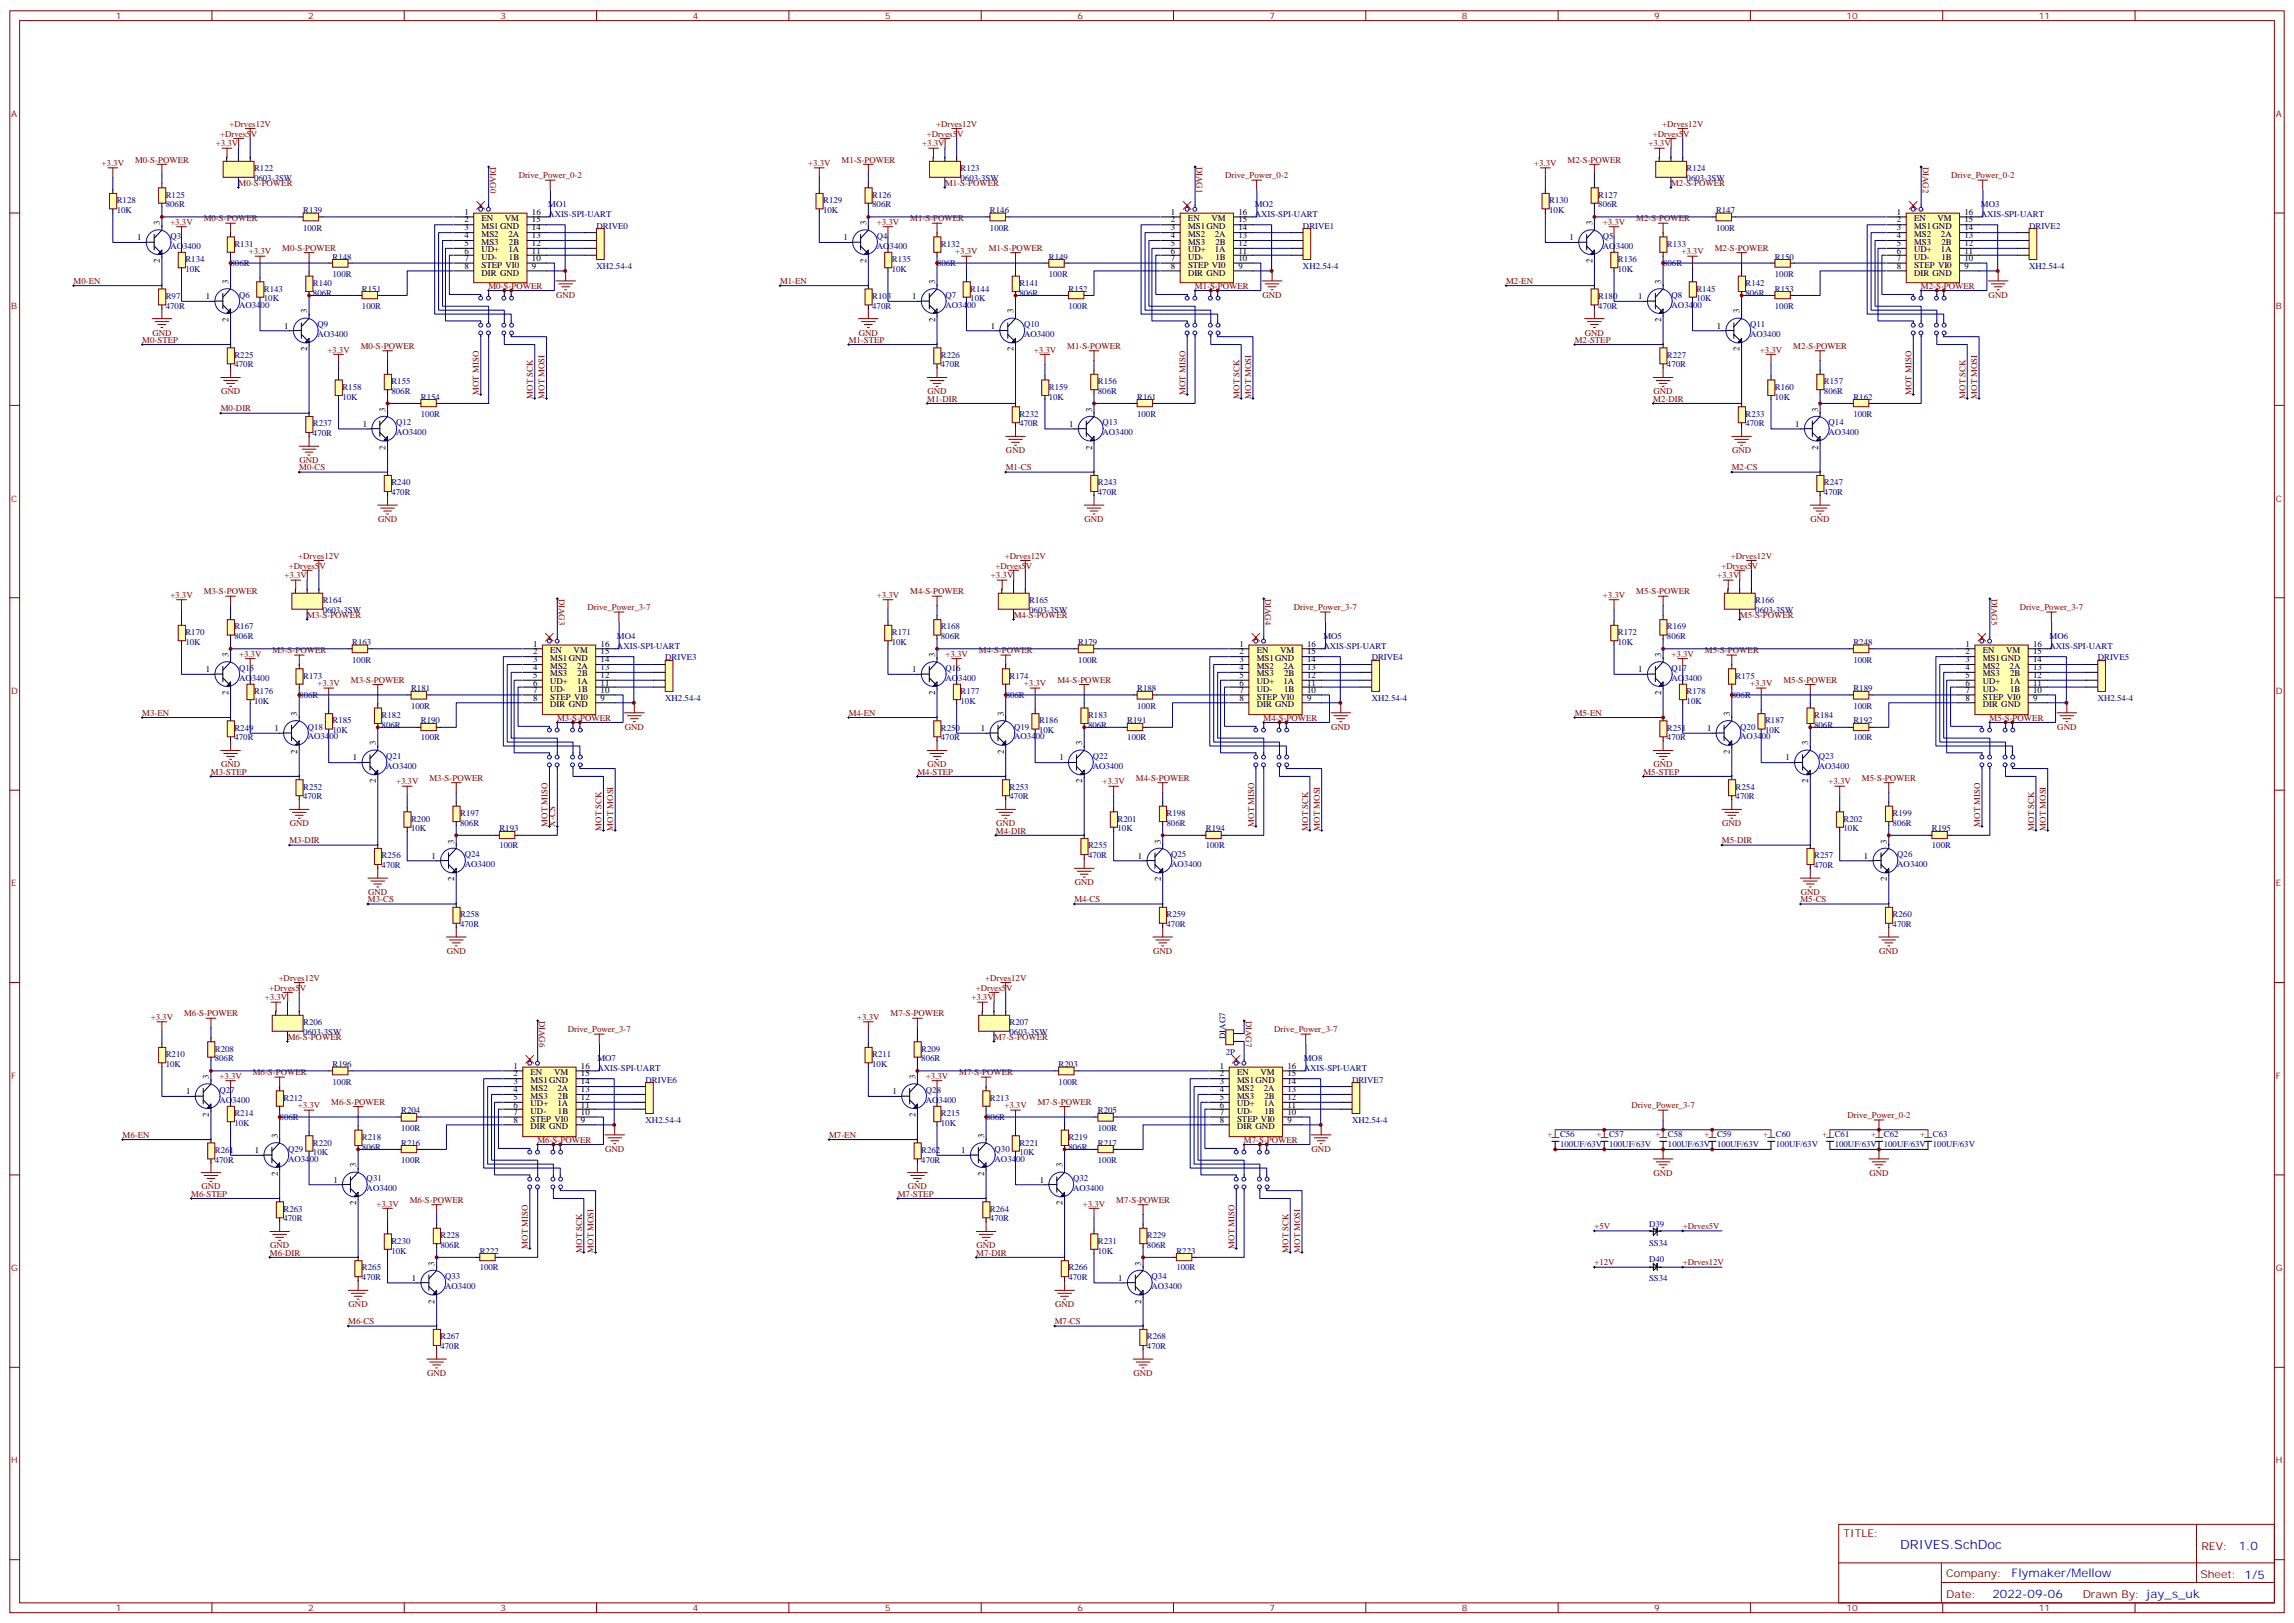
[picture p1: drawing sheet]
<svg xmlns="http://www.w3.org/2000/svg" width="825mm" height="583mm" viewBox="0 0 825 583" stroke-linecap="round" stroke-linejoin="round" font-family="sans-serif">
<defs><g id="words">
<text font-size="4.6" fill="#00f" x="683.2" y="556.9">DRIVES.SchDoc</text>
<g font-size="4.2" fill="#00f">
<text x="804.9" y="557.1">1.0</text>
<text x="723.3" y="566.7">Flymaker/Mellow</text>
<text x="716.4" y="574.5">2022-09-06</text>
</g>
<g font-size="3.9" fill="#800">
<text x="662.9" y="552.4">TITLE:</text>
<text x="791.5" y="557.1">REV:</text>
<text x="699.8" y="566.6">Company:</text>
<text x="791.1" y="567.3">Sheet: 1/5</text>
<text x="699.8" y="574.3">Date:</text>
<text x="748.8" y="574.4">Drawn By: jay_s_uk</text>
</g>
<g font-size="3.2" fill="#800">
<text x="41.6" y="6.9">1</text>
<text x="110.8" y="6.9">2</text>
<text x="179.9" y="6.9">3</text>
<text x="249.1" y="6.9">4</text>
<text x="318.2" y="6.9">5</text>
<text x="387.3" y="6.9">6</text>
<text x="456.5" y="6.9">7</text>
<text x="525.6" y="6.9">8</text>
<text x="594.8" y="6.9">9</text>
<text x="663.9" y="6.9">10</text>
<text x="733.1" y="6.9">11</text>
<text x="4.1" y="42">A</text>
<text x="818.3" y="42">A</text>
<text x="4.1" y="111.1">B</text>
<text x="818.3" y="111.1">B</text>
<text x="4.1" y="180.3">C</text>
<text x="818.3" y="180.3">C</text>
<text x="4.1" y="249.4">D</text>
<text x="818.3" y="249.4">D</text>
<text x="4.1" y="318.6">E</text>
<text x="818.3" y="318.6">E</text>
<text x="4.1" y="387.7">F</text>
<text x="818.3" y="387.7">F</text>
<text x="4.1" y="456.8">G</text>
<text x="818.3" y="456.8">G</text>
<text x="4.1" y="526">H</text>
<text x="818.3" y="526">H</text>
<text x="41.6" y="579.1">1</text>
<text x="110.8" y="579.1">2</text>
<text x="179.9" y="579.1">3</text>
<text x="249.1" y="579.1">4</text>
<text x="318.2" y="579.1">5</text>
<text x="387.3" y="579.1">6</text>
<text x="456.5" y="579.1">7</text>
<text x="525.6" y="579.1">8</text>
<text x="594.8" y="579.1">9</text>
<text x="663.9" y="579.1">10</text>
<text x="733.1" y="579.1">11</text>
</g>
<g font-size="3.2" fill="#800000">
<text x="82.6" y="45.6">+Drves12V</text>
<text x="336.6" y="45.6">+Drves12V</text>
<text x="597.6" y="45.6">+Drves12V</text>
<text x="77.6" y="52.6">+3.3V</text>
<text x="79.2" y="49.1">+Drves5V</text>
<text x="331.6" y="52.6">+3.3V</text>
<text x="333.2" y="49.1">+Drves5V</text>
<text x="592.7" y="52.6">+3.3V</text>
<text x="594.2" y="49.1">+Drves5V</text>
<text x="36.6" y="59.7">+3.3V</text>
<text x="48.6" y="58.4">M0-S-POWER</text>
<text x="176.2" y="59.9" transform="rotate(90 176.2 59.9)">DIAG0</text>
<text x="290.6" y="59.7">+3.3V</text>
<text x="302.6" y="58.4">M1-S-POWER</text>
<text x="430.2" y="59.9" transform="rotate(90 430.2 59.9)">DIAG1</text>
<text x="551.6" y="59.7">+3.3V</text>
<text x="563.6" y="58.4">M2-S-POWER</text>
<text x="691.3" y="59.9" transform="rotate(90 691.3 59.9)">DIAG2</text>
<text x="186.5" y="64.1">Drive_Power_0-2</text>
<text x="440.5" y="64.1">Drive_Power_0-2</text>
<text x="701.5" y="64.1">Drive_Power_0-2</text>
<text x="85.8" y="66.7">M0-S-POWER</text>
<text x="339.8" y="66.7">M1-S-POWER</text>
<text x="600.8" y="66.7">M2-S-POWER</text>
<text x="61.2" y="80.9">+3.3V</text>
<text x="73.3" y="79.6">M0-S-POWER</text>
<text x="315.2" y="80.9">+3.3V</text>
<text x="327.3" y="79.6">M1-S-POWER</text>
<text x="576.3" y="80.9">+3.3V</text>
<text x="588.3" y="79.6">M2-S-POWER</text>
<text x="89.5" y="91.4">+3.3V</text>
<text x="101.5" y="90.2">M0-S-POWER</text>
<text x="343.5" y="91.4">+3.3V</text>
<text x="355.5" y="90.2">M1-S-POWER</text>
<text x="604.5" y="91.4">+3.3V</text>
<text x="616.5" y="90.2">M2-S-POWER</text>
<text x="26.5" y="102">M0-EN</text>
<text x="175.6" y="103.7">M0-S-POWER</text>
<text x="199.9" y="107">GND</text>
<text x="280.5" y="102">M1-EN</text>
<text x="429.6" y="103.7">M1-S-POWER</text>
<text x="453.9" y="107">GND</text>
<text x="541.5" y="102">M2-EN</text>
<text x="690.7" y="103.7">M2-S-POWER</text>
<text x="715" y="107">GND</text>
<text x="51.2" y="123.2">M0-STEP</text>
<text x="54.8" y="120.6">GND</text>
<text x="129.7" y="125.4">M0-S-POWER</text>
<text x="305.2" y="123.2">M1-STEP</text>
<text x="308.8" y="120.6">GND</text>
<text x="383.7" y="125.4">M1-S-POWER</text>
<text x="566.2" y="123.2">M2-STEP</text>
<text x="569.8" y="120.6">GND</text>
<text x="644.8" y="125.4">M2-S-POWER</text>
<text x="117.7" y="126.7">+3.3V</text>
<text x="371.7" y="126.7">+3.3V</text>
<text x="632.7" y="126.7">+3.3V</text>
<text x="79.5" y="141.8">GND</text>
<text x="172.2" y="141.9" transform="rotate(-90 172.2 141.9)">MOT MISO</text>
<text x="191.6" y="143.3" transform="rotate(-90 191.6 143.3)">MOT SCK</text>
<text x="195.8" y="143.3" transform="rotate(-90 195.8 143.3)">MOT MOSI</text>
<text x="333.5" y="141.8">GND</text>
<text x="426.2" y="141.9" transform="rotate(-90 426.2 141.9)">MOT MISO</text>
<text x="445.6" y="143.3" transform="rotate(-90 445.6 143.3)">MOT SCK</text>
<text x="449.8" y="143.3" transform="rotate(-90 449.8 143.3)">MOT MOSI</text>
<text x="594.5" y="141.8">GND</text>
<text x="687.2" y="141.9" transform="rotate(-90 687.2 141.9)">MOT MISO</text>
<text x="706.7" y="143.3" transform="rotate(-90 706.7 143.3)">MOT SCK</text>
<text x="710.9" y="143.3" transform="rotate(-90 710.9 143.3)">MOT MOSI</text>
<text x="79.4" y="147.9">M0-DIR</text>
<text x="333.4" y="144.4">M1-DIR</text>
<text x="594.4" y="144.4">M2-DIR</text>
<text x="107.7" y="166.4">GND</text>
<text x="361.7" y="162.9">GND</text>
<text x="622.8" y="162.9">GND</text>
<text x="107.6" y="169.1">M0-CS</text>
<text x="361.6" y="169.1">M1-CS</text>
<text x="622.7" y="169.1">M2-CS</text>
<text x="135.9" y="187.6">GND</text>
<text x="389.9" y="187.6">GND</text>
<text x="651" y="187.6">GND</text>
<text x="107.3" y="200.8">+Drves12V</text>
<text x="361.3" y="200.8">+Drves12V</text>
<text x="622.3" y="200.8">+Drves12V</text>
<text x="102.3" y="207.9">+3.3V</text>
<text x="103.9" y="204.3">+Drves5V</text>
<text x="356.3" y="207.9">+3.3V</text>
<text x="357.9" y="204.3">+Drves5V</text>
<text x="617.4" y="207.9">+3.3V</text>
<text x="618.9" y="204.3">+Drves5V</text>
<text x="61.2" y="214.9">+3.3V</text>
<text x="73.3" y="213.6">M3-S-POWER</text>
<text x="200.9" y="215.2" transform="rotate(90 200.9 215.2)">DIAG3</text>
<text x="315.2" y="214.9">+3.3V</text>
<text x="327.3" y="213.6">M4-S-POWER</text>
<text x="454.9" y="215.2" transform="rotate(90 454.9 215.2)">DIAG4</text>
<text x="576.3" y="214.9">+3.3V</text>
<text x="588.3" y="213.6">M5-S-POWER</text>
<text x="716" y="215.2" transform="rotate(90 716 215.2)">DIAG5</text>
<text x="110.5" y="222">M3-S-POWER</text>
<text x="211.2" y="219.3">Drive_Power_3-7</text>
<text x="364.5" y="222">M4-S-POWER</text>
<text x="465.2" y="219.3">Drive_Power_3-7</text>
<text x="625.5" y="222">M5-S-POWER</text>
<text x="726.2" y="219.3">Drive_Power_3-7</text>
<text x="85.9" y="236.1">+3.3V</text>
<text x="97.9" y="234.8">M3-S-POWER</text>
<text x="339.9" y="236.1">+3.3V</text>
<text x="351.9" y="234.8">M4-S-POWER</text>
<text x="601" y="236.1">+3.3V</text>
<text x="613" y="234.8">M5-S-POWER</text>
<text x="126.2" y="245.4">M3-S-POWER</text>
<text x="380.2" y="245.4">M4-S-POWER</text>
<text x="641.2" y="245.4">M5-S-POWER</text>
<text x="114.2" y="246.7">+3.3V</text>
<text x="368.2" y="246.7">+3.3V</text>
<text x="629.2" y="246.7">+3.3V</text>
<text x="51.2" y="257.2">M3-EN</text>
<text x="305.2" y="257.2">M4-EN</text>
<text x="566.2" y="257.2">M5-EN</text>
<text x="200.3" y="259">M3-S-POWER</text>
<text x="224.6" y="262.3">GND</text>
<text x="454.3" y="259">M4-S-POWER</text>
<text x="478.6" y="262.3">GND</text>
<text x="715.3" y="259">M5-S-POWER</text>
<text x="739.7" y="262.3">GND</text>
<text x="79.5" y="275.8">GND</text>
<text x="333.5" y="275.8">GND</text>
<text x="594.5" y="275.8">GND</text>
<text x="75.8" y="278.4">M3-STEP</text>
<text x="142.4" y="281.9">+3.3V</text>
<text x="154.4" y="280.7">M3-S-POWER</text>
<text x="329.8" y="278.4">M4-STEP</text>
<text x="396.4" y="281.9">+3.3V</text>
<text x="408.4" y="280.7">M4-S-POWER</text>
<text x="590.9" y="278.4">M5-STEP</text>
<text x="657.4" y="281.9">+3.3V</text>
<text x="669.4" y="280.7">M5-S-POWER</text>
<text x="104.2" y="297">GND</text>
<text x="196.9" y="297.1" transform="rotate(-90 196.9 297.1)">MOT MISO</text>
<text x="199.7" y="297.1" transform="rotate(-90 199.7 297.1)">X-CS</text>
<text x="216.3" y="298.5" transform="rotate(-90 216.3 298.5)">MOT SCK</text>
<text x="220.5" y="298.5" transform="rotate(-90 220.5 298.5)">MOT MOSI</text>
<text x="358.1" y="299.6">M4-DIR</text>
<text x="358.2" y="297">GND</text>
<text x="450.9" y="297.1" transform="rotate(-90 450.9 297.1)">MOT MISO</text>
<text x="470.3" y="298.5" transform="rotate(-90 470.3 298.5)">MOT SCK</text>
<text x="474.5" y="298.5" transform="rotate(-90 474.5 298.5)">MOT MOSI</text>
<text x="619.2" y="297">GND</text>
<text x="711.9" y="297.1" transform="rotate(-90 711.9 297.1)">MOT MISO</text>
<text x="731.4" y="298.5" transform="rotate(-90 731.4 298.5)">MOT SCK</text>
<text x="735.5" y="298.5" transform="rotate(-90 735.5 298.5)">MOT MOSI</text>
<text x="104.1" y="303.1">M3-DIR</text>
<text x="619.1" y="303.1">M5-DIR</text>
<text x="132.4" y="321.7">GND</text>
<text x="386.4" y="318.1">GND</text>
<text x="647.4" y="321.7">GND</text>
<text x="132.3" y="324.3">M3-CS</text>
<text x="386.3" y="324.3">M4-CS</text>
<text x="647.3" y="324.3">M5-CS</text>
<text x="160.6" y="342.8">GND</text>
<text x="414.6" y="342.8">GND</text>
<text x="675.7" y="342.8">GND</text>
<text x="100.2" y="352.5">+Drves12V</text>
<text x="354.2" y="352.5">+Drves12V</text>
<text x="95.2" y="359.6">+3.3V</text>
<text x="96.8" y="356">+Drves5V</text>
<text x="349.2" y="359.6">+3.3V</text>
<text x="350.8" y="356">+Drves5V</text>
<text x="66.2" y="365.3">M6-S-POWER</text>
<text x="320.2" y="365.3">M7-S-POWER</text>
<text x="54.2" y="366.6">+3.3V</text>
<text x="193.9" y="366.9" transform="rotate(90 193.9 366.9)">DIAG6</text>
<text x="204.1" y="371">Drive_Power_3-7</text>
<text x="308.2" y="366.6">+3.3V</text>
<text x="447.9" y="366.9" transform="rotate(90 447.9 366.9)">DIAG7</text>
<text x="458.1" y="371">Drive_Power_3-7</text>
<text x="103.4" y="373.7">M6-S-POWER</text>
<text x="357.4" y="373.7">M7-S-POWER</text>
<text x="78.9" y="387.8">+3.3V</text>
<text x="90.9" y="386.5">M6-S-POWER</text>
<text x="332.9" y="387.8">+3.3V</text>
<text x="344.9" y="386.5">M7-S-POWER</text>
<text x="107.1" y="398.4">+3.3V</text>
<text x="119.1" y="397.1">M6-S-POWER</text>
<text x="361.1" y="398.4">+3.3V</text>
<text x="373.1" y="397.1">M7-S-POWER</text>
<text x="586.6" y="398.4">Drive_Power_3-7</text>
<text x="664.2" y="401.9">Drive_Power_0-2</text>
<text x="44.1" y="408.9">M6-EN</text>
<text x="193.2" y="410.7">M6-S-POWER</text>
<text x="217.6" y="413.9">GND</text>
<text x="298.1" y="408.9">M7-EN</text>
<text x="447.2" y="410.7">M7-S-POWER</text>
<text x="471.6" y="413.9">GND</text>
<text x="594.5" y="422.6">GND</text>
<text x="672.1" y="422.6">GND</text>
<text x="68.8" y="430.1">M6-STEP</text>
<text x="72.4" y="427.5">GND</text>
<text x="322.8" y="430.1">M7-STEP</text>
<text x="326.4" y="427.5">GND</text>
<text x="135.3" y="433.6">+3.3V</text>
<text x="147.3" y="432.4">M6-S-POWER</text>
<text x="389.3" y="433.6">+3.3V</text>
<text x="401.3" y="432.4">M7-S-POWER</text>
<text x="573.3" y="441.9">+5V</text>
<text x="605" y="441.9">+Drves5V</text>
<text x="97.1" y="448.7">GND</text>
<text x="189.8" y="448.8" transform="rotate(-90 189.8 448.8)">MOT MISO</text>
<text x="351.1" y="448.7">GND</text>
<text x="443.8" y="448.8" transform="rotate(-90 443.8 448.8)">MOT MISO</text>
<text x="97" y="451.3">M6-DIR</text>
<text x="209.3" y="450.2" transform="rotate(-90 209.3 450.2)">MOT SCK</text>
<text x="213.4" y="450.2" transform="rotate(-90 213.4 450.2)">MOT MOSI</text>
<text x="351" y="451.3">M7-DIR</text>
<text x="463.3" y="450.2" transform="rotate(-90 463.3 450.2)">MOT SCK</text>
<text x="467.4" y="450.2" transform="rotate(-90 467.4 450.2)">MOT MOSI</text>
<text x="573.3" y="454.8">+12V</text>
<text x="605" y="454.8">+Drves12V</text>
<text x="125.3" y="469.8">GND</text>
<text x="379.3" y="469.8">GND</text>
<text x="125.2" y="476">M6-CS</text>
<text x="379.2" y="476">M7-CS</text>
<text x="153.6" y="494.5">GND</text>
<text x="407.6" y="494.5">GND</text>
</g>
<g font-size="3.2" fill="#000080">
<text x="91.3" y="65">0603-3SW</text>
<text x="91.3" y="61.5">R122</text>
<text x="345.3" y="65">0603-3SW</text>
<text x="345.3" y="61.5">R123</text>
<text x="606.4" y="65">0603-3SW</text>
<text x="606.4" y="61.5">R124</text>
<text x="59.6" y="71">R125</text>
<text x="313.6" y="71">R126</text>
<text x="574.7" y="71">R127</text>
<text x="42" y="76.6">10K</text>
<text x="42" y="73">R128</text>
<text x="59.6" y="74.5">806R</text>
<text x="109" y="76.6">R139</text>
<text x="197.1" y="74.5">MO1</text>
<text x="296" y="76.6">10K</text>
<text x="296" y="73">R129</text>
<text x="313.6" y="74.5">806R</text>
<text x="355.9" y="76.6">R146</text>
<text x="451.1" y="74.5">MO2</text>
<text x="557" y="76.6">10K</text>
<text x="557" y="73">R130</text>
<text x="574.7" y="74.5">806R</text>
<text x="617" y="76.6">R147</text>
<text x="712.2" y="74.5">MO3</text>
<text x="109" y="82.9">100R</text>
<text x="197.1" y="78">AXIS-SPI-UART</text>
<text x="214.5" y="82.2">DRIVE0</text>
<text x="355.9" y="82.9">100R</text>
<text x="451.1" y="78">AXIS-SPI-UART</text>
<text x="468.5" y="82.2">DRIVE1</text>
<text x="617" y="82.9">100R</text>
<text x="712.2" y="78">AXIS-SPI-UART</text>
<text x="729.5" y="82.2">DRIVE2</text>
<text x="61.3" y="89.4">AO3400</text>
<text x="61.3" y="85.9">Q3</text>
<text x="84.3" y="88.7">R131</text>
<text x="315.3" y="89.4">AO3400</text>
<text x="315.3" y="85.9">Q4</text>
<text x="338.3" y="88.7">R132</text>
<text x="576.3" y="89.4">AO3400</text>
<text x="576.3" y="85.9">Q5</text>
<text x="599.3" y="88.7">R133</text>
<text x="66.7" y="94.2">R134</text>
<text x="82.9" y="95.6">806R</text>
<text x="119.6" y="93.3">R148</text>
<text x="320.7" y="94.2">R135</text>
<text x="336.9" y="95.6">806R</text>
<text x="377.1" y="93.3">R149</text>
<text x="581.7" y="94.2">R136</text>
<text x="598" y="95.6">806R</text>
<text x="638.2" y="93.3">R150</text>
<text x="66.7" y="97.7">10K</text>
<text x="119.6" y="99.6">100R</text>
<text x="214.5" y="96.8">XH2.54-4</text>
<text x="320.7" y="97.7">10K</text>
<text x="377.1" y="99.6">100R</text>
<text x="468.5" y="96.8">XH2.54-4</text>
<text x="581.7" y="97.7">10K</text>
<text x="638.2" y="99.6">100R</text>
<text x="729.5" y="96.8">XH2.54-4</text>
<text x="59.6" y="107.4">R97</text>
<text x="86" y="107">Q6</text>
<text x="94.9" y="104.8">R143</text>
<text x="112.5" y="106.3">806R</text>
<text x="112.5" y="102.8">R140</text>
<text x="130.2" y="104.8">R151</text>
<text x="313.6" y="107.4">R103</text>
<text x="340" y="107">Q7</text>
<text x="348.9" y="104.8">R144</text>
<text x="366.5" y="106.3">806R</text>
<text x="366.5" y="102.8">R141</text>
<text x="384.2" y="104.8">R152</text>
<text x="574.7" y="107.4">R180</text>
<text x="601" y="107">Q8</text>
<text x="609.9" y="104.8">R145</text>
<text x="627.6" y="106.3">806R</text>
<text x="627.6" y="102.8">R142</text>
<text x="638.2" y="104.8">R153</text>
<text x="59.6" y="110.9">470R</text>
<text x="86" y="110.5">AO3400</text>
<text x="94.9" y="108.3">10K</text>
<text x="130.2" y="110.9">100R</text>
<text x="313.6" y="110.9">470R</text>
<text x="340" y="110.5">AO3400</text>
<text x="348.9" y="108.3">10K</text>
<text x="384.2" y="110.9">100R</text>
<text x="574.7" y="110.9">470R</text>
<text x="601" y="110.5">AO3400</text>
<text x="609.9" y="108.3">10K</text>
<text x="638.2" y="110.9">100R</text>
<text x="114.2" y="117.6">Q9</text>
<text x="368.2" y="117.6">Q10</text>
<text x="629.2" y="117.6">Q11</text>
<text x="114.2" y="121.1">AO3400</text>
<text x="368.2" y="121.1">AO3400</text>
<text x="629.2" y="121.1">AO3400</text>
<text x="84.3" y="128.5">R225</text>
<text x="338.3" y="128.5">R226</text>
<text x="599.3" y="128.5">R227</text>
<text x="84.3" y="132.1">470R</text>
<text x="338.3" y="132.1">470R</text>
<text x="599.3" y="132.1">470R</text>
<text x="123.1" y="143.6">10K</text>
<text x="123.1" y="140.1">R158</text>
<text x="140.7" y="141.6">806R</text>
<text x="140.7" y="138">R155</text>
<text x="151.3" y="143.6">R154</text>
<text x="377.1" y="143.6">10K</text>
<text x="377.1" y="140.1">R159</text>
<text x="394.7" y="141.6">806R</text>
<text x="394.7" y="138">R156</text>
<text x="408.8" y="143.6">R161</text>
<text x="638.2" y="143.6">10K</text>
<text x="638.2" y="140.1">R160</text>
<text x="655.8" y="141.6">806R</text>
<text x="655.8" y="138">R157</text>
<text x="666.4" y="143.6">R162</text>
<text x="151.3" y="149.7">100R</text>
<text x="366.5" y="149.7">R232</text>
<text x="408.8" y="149.7">100R</text>
<text x="627.6" y="149.7">R233</text>
<text x="666.4" y="149.7">100R</text>
<text x="112.5" y="153.2">R237</text>
<text x="142.4" y="152.9">Q12</text>
<text x="366.5" y="153.2">470R</text>
<text x="396.4" y="152.9">Q13</text>
<text x="627.6" y="153.2">470R</text>
<text x="657.5" y="152.9">Q14</text>
<text x="112.5" y="156.8">470R</text>
<text x="142.4" y="156.4">AO3400</text>
<text x="396.4" y="156.4">AO3400</text>
<text x="657.5" y="156.4">AO3400</text>
<text x="140.7" y="177.9">470R</text>
<text x="140.7" y="174.4">R240</text>
<text x="394.7" y="177.9">470R</text>
<text x="394.7" y="174.4">R243</text>
<text x="655.8" y="177.9">470R</text>
<text x="655.8" y="174.4">R247</text>
<text x="116" y="220.3">0603-3SW</text>
<text x="116" y="216.7">R164</text>
<text x="370" y="220.3">0603-3SW</text>
<text x="370" y="216.7">R165</text>
<text x="631.1" y="220.3">0603-3SW</text>
<text x="631.1" y="216.7">R166</text>
<text x="84.3" y="226.2">R167</text>
<text x="338.3" y="226.2">R168</text>
<text x="599.3" y="226.2">R169</text>
<text x="66.7" y="231.8">10K</text>
<text x="66.7" y="228.3">R170</text>
<text x="84.3" y="229.8">806R</text>
<text x="126.6" y="231.8">R163</text>
<text x="221.8" y="233.3">AXIS-SPI-UART</text>
<text x="221.8" y="229.7">MO4</text>
<text x="320.7" y="231.8">10K</text>
<text x="320.7" y="228.3">R171</text>
<text x="338.3" y="229.8">806R</text>
<text x="387.7" y="231.8">R179</text>
<text x="475.8" y="233.3">AXIS-SPI-UART</text>
<text x="475.8" y="229.7">MO5</text>
<text x="581.7" y="231.8">10K</text>
<text x="581.7" y="228.3">R172</text>
<text x="599.3" y="229.8">806R</text>
<text x="666.4" y="231.8">R248</text>
<text x="736.9" y="233.3">AXIS-SPI-UART</text>
<text x="736.9" y="229.7">MO6</text>
<text x="126.6" y="238.1">100R</text>
<text x="239.2" y="237.4">DRIVE3</text>
<text x="387.7" y="238.1">100R</text>
<text x="493.2" y="237.4">DRIVE4</text>
<text x="666.4" y="238.1">100R</text>
<text x="754.2" y="237.4">DRIVE5</text>
<text x="86" y="244.6">AO3400</text>
<text x="86" y="241.1">Q15</text>
<text x="109" y="243.9">R173</text>
<text x="340" y="244.6">AO3400</text>
<text x="340" y="241.1">Q16</text>
<text x="363" y="243.9">R174</text>
<text x="601" y="244.6">AO3400</text>
<text x="601" y="241.1">Q17</text>
<text x="624" y="243.9">R175</text>
<text x="91.3" y="249.4">R176</text>
<text x="107.6" y="250.8">806R</text>
<text x="147.8" y="248.5">R181</text>
<text x="345.3" y="249.4">R177</text>
<text x="361.6" y="250.8">806R</text>
<text x="408.8" y="248.5">R188</text>
<text x="606.4" y="249.4">R178</text>
<text x="622.7" y="250.8">806R</text>
<text x="666.4" y="248.5">R189</text>
<text x="91.3" y="253">10K</text>
<text x="137.2" y="258">R182</text>
<text x="147.8" y="254.8">100R</text>
<text x="239.2" y="252">XH2.54-4</text>
<text x="345.3" y="253">10K</text>
<text x="391.2" y="258">R183</text>
<text x="408.8" y="254.8">100R</text>
<text x="493.2" y="252">XH2.54-4</text>
<text x="606.4" y="253">10K</text>
<text x="652.3" y="258">R184</text>
<text x="666.4" y="254.8">100R</text>
<text x="754.2" y="252">XH2.54-4</text>
<text x="84.3" y="262.6">R249</text>
<text x="110.7" y="262.2">Q18</text>
<text x="119.6" y="263.5">10K</text>
<text x="119.6" y="260">R185</text>
<text x="137.2" y="261.5">806R</text>
<text x="151.3" y="260">R190</text>
<text x="338.3" y="262.6">R250</text>
<text x="364.7" y="262.2">Q19</text>
<text x="373.6" y="263.5">10K</text>
<text x="373.6" y="260">R186</text>
<text x="391.2" y="261.5">806R</text>
<text x="405.3" y="260">R191</text>
<text x="599.3" y="262.6">R251</text>
<text x="625.7" y="262.2">Q20</text>
<text x="634.6" y="263.5">10K</text>
<text x="634.6" y="260">R187</text>
<text x="652.3" y="261.5">806R</text>
<text x="666.4" y="260">R192</text>
<text x="84.3" y="266.1">470R</text>
<text x="110.7" y="265.8">AO3400</text>
<text x="151.3" y="266.1">100R</text>
<text x="338.3" y="266.1">470R</text>
<text x="364.7" y="265.8">AO3400</text>
<text x="405.3" y="266.1">100R</text>
<text x="599.3" y="266.1">470R</text>
<text x="625.7" y="265.8">AO3400</text>
<text x="666.4" y="266.1">100R</text>
<text x="138.9" y="272.8">Q21</text>
<text x="392.9" y="272.8">Q22</text>
<text x="653.9" y="272.8">Q23</text>
<text x="138.9" y="276.4">AO3400</text>
<text x="392.9" y="276.4">AO3400</text>
<text x="653.9" y="276.4">AO3400</text>
<text x="109" y="287.3">470R</text>
<text x="109" y="283.8">R252</text>
<text x="363" y="287.3">470R</text>
<text x="363" y="283.8">R253</text>
<text x="624" y="287.3">470R</text>
<text x="624" y="283.8">R254</text>
<text x="165.4" y="293.3">R197</text>
<text x="419.4" y="293.3">R198</text>
<text x="680.5" y="293.3">R199</text>
<text x="147.8" y="298.8">10K</text>
<text x="147.8" y="295.3">R200</text>
<text x="165.4" y="296.8">806R</text>
<text x="179.5" y="298.8">R193</text>
<text x="401.8" y="298.8">10K</text>
<text x="401.8" y="295.3">R201</text>
<text x="419.4" y="296.8">806R</text>
<text x="433.5" y="298.8">R194</text>
<text x="662.8" y="298.8">10K</text>
<text x="662.8" y="295.3">R202</text>
<text x="680.5" y="296.8">806R</text>
<text x="694.6" y="298.8">R195</text>
<text x="179.5" y="304.9">100R</text>
<text x="391.2" y="304.9">R255</text>
<text x="433.5" y="304.9">100R</text>
<text x="694.6" y="304.9">100R</text>
<text x="137.2" y="312">470R</text>
<text x="137.2" y="308.5">R256</text>
<text x="167.1" y="311.6">AO3400</text>
<text x="167.1" y="308.1">Q24</text>
<text x="391.2" y="308.5">470R</text>
<text x="421.1" y="311.6">AO3400</text>
<text x="421.1" y="308.1">Q25</text>
<text x="652.3" y="312">470R</text>
<text x="652.3" y="308.5">R257</text>
<text x="682.2" y="311.6">AO3400</text>
<text x="682.2" y="308.1">Q26</text>
<text x="165.4" y="329.6">R258</text>
<text x="419.4" y="329.6">R259</text>
<text x="680.5" y="329.6">R260</text>
<text x="165.4" y="333.2">470R</text>
<text x="419.4" y="333.2">470R</text>
<text x="680.5" y="333.2">470R</text>
<text x="109" y="372">0603-3SW</text>
<text x="109" y="368.4">R206</text>
<text x="363" y="372">0603-3SW</text>
<text x="363" y="368.4">R207</text>
<text x="77.2" y="377.9">R208</text>
<text x="331.2" y="377.9">R209</text>
<text x="440.6" y="373.4" transform="rotate(-90 440.6 373.4)">DIAG7</text>
<text x="59.6" y="383.5">10K</text>
<text x="59.6" y="380">R210</text>
<text x="77.2" y="381.5">806R</text>
<text x="119.6" y="383.5">R196</text>
<text x="214.8" y="381.4">MO7</text>
<text x="313.6" y="383.5">10K</text>
<text x="313.6" y="380">R211</text>
<text x="331.2" y="381.5">806R</text>
<text x="380.6" y="383.5">R203</text>
<text x="440.7" y="379">2P</text>
<text x="468.8" y="381.4">MO8</text>
<text x="119.6" y="389.8">100R</text>
<text x="214.8" y="385">AXIS-SPI-UART</text>
<text x="232.1" y="389.1">DRIVE6</text>
<text x="380.6" y="389.8">100R</text>
<text x="468.8" y="385">AXIS-SPI-UART</text>
<text x="486.1" y="389.1">DRIVE7</text>
<text x="78.9" y="392.8">Q27</text>
<text x="101.9" y="395.6">R212</text>
<text x="332.9" y="392.8">Q28</text>
<text x="355.9" y="395.6">R213</text>
<text x="78.9" y="396.3">AO3400</text>
<text x="84.3" y="401.1">R214</text>
<text x="144.3" y="400.2">R204</text>
<text x="332.9" y="396.3">AO3400</text>
<text x="338.3" y="401.1">R215</text>
<text x="394.7" y="400.2">R205</text>
<text x="84.3" y="404.7">10K</text>
<text x="100.5" y="402.5">806R</text>
<text x="144.3" y="406.5">100R</text>
<text x="232.1" y="403.7">XH2.54-4</text>
<text x="338.3" y="404.7">10K</text>
<text x="354.5" y="402.5">806R</text>
<text x="394.7" y="406.5">100R</text>
<text x="486.1" y="403.7">XH2.54-4</text>
<text x="103.6" y="413.9">Q29</text>
<text x="112.5" y="411.7">R220</text>
<text x="130.2" y="413.2">806R</text>
<text x="130.2" y="409.7">R218</text>
<text x="144.3" y="411.7">R216</text>
<text x="357.6" y="413.9">Q30</text>
<text x="366.5" y="411.7">R221</text>
<text x="384.2" y="413.2">806R</text>
<text x="384.2" y="409.7">R219</text>
<text x="394.7" y="411.7">R217</text>
<text x="560.9" y="412.4">100UF/63V</text>
<text x="560.9" y="408.8">C56</text>
<text x="578.5" y="412.4">100UF/63V</text>
<text x="578.5" y="408.8">C57</text>
<text x="599.7" y="412.4">100UF/63V</text>
<text x="599.7" y="408.8">C58</text>
<text x="617.3" y="412.4">100UF/63V</text>
<text x="617.3" y="408.8">C59</text>
<text x="638.5" y="412.4">100UF/63V</text>
<text x="638.5" y="408.8">C60</text>
<text x="659.7" y="412.4">100UF/63V</text>
<text x="659.7" y="408.8">C61</text>
<text x="677.3" y="412.4">100UF/63V</text>
<text x="677.3" y="408.8">C62</text>
<text x="695" y="412.4">100UF/63V</text>
<text x="695" y="408.8">C63</text>
<text x="77.2" y="417.8">470R</text>
<text x="77.2" y="414.3">R261</text>
<text x="103.6" y="417.5">AO3400</text>
<text x="112.5" y="415.2">10K</text>
<text x="144.3" y="417.8">100R</text>
<text x="331.2" y="417.8">470R</text>
<text x="331.2" y="414.3">R262</text>
<text x="357.6" y="417.5">AO3400</text>
<text x="366.5" y="415.2">10K</text>
<text x="394.7" y="417.8">100R</text>
<text x="131.8" y="424.5">Q31</text>
<text x="385.8" y="424.5">Q32</text>
<text x="131.8" y="428">AO3400</text>
<text x="385.8" y="428">AO3400</text>
<text x="101.9" y="435.5">R263</text>
<text x="355.9" y="435.5">R264</text>
<text x="101.9" y="439">470R</text>
<text x="355.9" y="439">470R</text>
<text x="592.9" y="441">D39</text>
<text x="140.7" y="447">R230</text>
<text x="158.4" y="448.5">806R</text>
<text x="158.4" y="445">R228</text>
<text x="394.7" y="447">R231</text>
<text x="412.4" y="448.5">806R</text>
<text x="412.4" y="445">R229</text>
<text x="592.9" y="448">SS34</text>
<text x="140.7" y="450.5">10K</text>
<text x="172.5" y="450.5">R222</text>
<text x="394.7" y="450.5">10K</text>
<text x="423" y="450.5">R223</text>
<text x="592.9" y="453.7">D40</text>
<text x="130.2" y="460.2">470R</text>
<text x="130.2" y="456.6">R265</text>
<text x="160" y="459.8">Q33</text>
<text x="172.5" y="456.6">100R</text>
<text x="384.2" y="460.2">470R</text>
<text x="384.2" y="456.6">R266</text>
<text x="414" y="459.8">Q34</text>
<text x="423" y="456.6">100R</text>
<text x="592.9" y="460.5">SS34</text>
<text x="160" y="463.3">AO3400</text>
<text x="414" y="463.3">AO3400</text>
<text x="158.4" y="484.8">470R</text>
<text x="158.4" y="481.3">R267</text>
<text x="412.4" y="484.8">470R</text>
<text x="412.4" y="481.3">R268</text>
</g>
<g font-size="3.2">
<text x="167" y="77.3">1</text>
<text x="191.3" y="77.3">16</text>
<text x="421" y="77.3">1</text>
<text x="445.3" y="77.3">16</text>
<text x="682" y="77.3">1</text>
<text x="706.3" y="77.3">16</text>
<text x="57.5" y="80.9" transform="rotate(-90 57.5 80.9)">3</text>
<text x="167" y="79.9">2</text>
<text x="167" y="82.8">3</text>
<text x="173.1" y="79.6">EN</text>
<text x="173.1" y="82.2">MS1GND</text>
<text x="181.6" y="79.6">VM</text>
<text x="191.3" y="79.9">15</text>
<text x="191.3" y="82.8">14</text>
<text x="311.5" y="80.9" transform="rotate(-90 311.5 80.9)">3</text>
<text x="421" y="79.9">2</text>
<text x="421" y="82.8">3</text>
<text x="427.1" y="79.6">EN</text>
<text x="427.1" y="82.2">MS1GND</text>
<text x="435.6" y="79.6">VM</text>
<text x="445.3" y="79.9">15</text>
<text x="445.3" y="82.8">14</text>
<text x="572.6" y="80.9" transform="rotate(-90 572.6 80.9)">3</text>
<text x="682" y="79.9">2</text>
<text x="682" y="82.8">3</text>
<text x="688.2" y="79.6">EN</text>
<text x="688.2" y="82.2">MS1GND</text>
<text x="696.6" y="79.6">VM</text>
<text x="706.3" y="79.9">15</text>
<text x="706.3" y="82.8">14</text>
<text x="49.3" y="86.3">1</text>
<text x="167" y="85.6">4</text>
<text x="167" y="88.4">5</text>
<text x="173.1" y="85.1">MS2</text>
<text x="173.1" y="87.9">MS3</text>
<text x="182.8" y="85.1">2A</text>
<text x="183" y="87.9">2B</text>
<text x="191.3" y="85.6">13</text>
<text x="191.3" y="88.4">12</text>
<text x="303.3" y="86.3">1</text>
<text x="421" y="85.6">4</text>
<text x="421" y="88.4">5</text>
<text x="427.1" y="85.1">MS2</text>
<text x="427.1" y="87.9">MS3</text>
<text x="436.8" y="85.1">2A</text>
<text x="437" y="87.9">2B</text>
<text x="445.3" y="85.6">13</text>
<text x="445.3" y="88.4">12</text>
<text x="564.4" y="86.3">1</text>
<text x="682" y="85.6">4</text>
<text x="682" y="88.4">5</text>
<text x="688.2" y="85.1">MS2</text>
<text x="688.2" y="87.9">MS3</text>
<text x="697.8" y="85.1">2A</text>
<text x="698" y="87.9">2B</text>
<text x="706.3" y="85.6">13</text>
<text x="706.3" y="88.4">12</text>
<text x="57.5" y="94.6" transform="rotate(-90 57.5 94.6)">2</text>
<text x="167" y="91.2">6</text>
<text x="167" y="94">7</text>
<text x="173.1" y="90.7">UD+</text>
<text x="173.1" y="93.5">UD-</text>
<text x="182.8" y="90.7">1A</text>
<text x="183" y="93.5">1B</text>
<text x="191.3" y="91.2">11</text>
<text x="191.3" y="94">10</text>
<text x="311.5" y="94.6" transform="rotate(-90 311.5 94.6)">2</text>
<text x="421" y="91.2">6</text>
<text x="421" y="94">7</text>
<text x="427.1" y="90.7">UD+</text>
<text x="427.1" y="93.5">UD-</text>
<text x="436.8" y="90.7">1A</text>
<text x="437" y="93.5">1B</text>
<text x="445.3" y="91.2">11</text>
<text x="445.3" y="94">10</text>
<text x="572.6" y="94.6" transform="rotate(-90 572.6 94.6)">2</text>
<text x="682" y="91.2">6</text>
<text x="682" y="94">7</text>
<text x="688.2" y="90.7">UD+</text>
<text x="688.2" y="93.5">UD-</text>
<text x="697.8" y="90.7">1A</text>
<text x="698" y="93.5">1B</text>
<text x="706.3" y="91.2">11</text>
<text x="706.3" y="94">10</text>
<text x="167" y="96.7">8</text>
<text x="173.1" y="96.2">STEP VI0</text>
<text x="173.1" y="99">DIR GND</text>
<text x="191.3" y="96.7">9</text>
<text x="421" y="96.7">8</text>
<text x="427.1" y="96.2">STEP VI0</text>
<text x="427.1" y="99">DIR GND</text>
<text x="445.3" y="96.7">9</text>
<text x="682" y="96.7">8</text>
<text x="688.2" y="96.2">STEP VI0</text>
<text x="688.2" y="99">DIR GND</text>
<text x="706.3" y="96.7">9</text>
<text x="74" y="107.5">1</text>
<text x="82.2" y="102.1" transform="rotate(-90 82.2 102.1)">3</text>
<text x="328" y="107.5">1</text>
<text x="336.2" y="102.1" transform="rotate(-90 336.2 102.1)">3</text>
<text x="589.1" y="107.5">1</text>
<text x="597.3" y="102.1" transform="rotate(-90 597.3 102.1)">3</text>
<text x="110.4" y="112.7" transform="rotate(-90 110.4 112.7)">3</text>
<text x="364.4" y="112.7" transform="rotate(-90 364.4 112.7)">3</text>
<text x="625.5" y="112.7" transform="rotate(-90 625.5 112.7)">3</text>
<text x="82.2" y="115.7" transform="rotate(-90 82.2 115.7)">2</text>
<text x="102.2" y="118.1">1</text>
<text x="336.2" y="115.7" transform="rotate(-90 336.2 115.7)">2</text>
<text x="356.2" y="118.1">1</text>
<text x="597.3" y="115.7" transform="rotate(-90 597.3 115.7)">2</text>
<text x="617.3" y="118.1">1</text>
<text x="110.4" y="126.3" transform="rotate(-90 110.4 126.3)">2</text>
<text x="364.4" y="126.3" transform="rotate(-90 364.4 126.3)">2</text>
<text x="625.5" y="126.3" transform="rotate(-90 625.5 126.3)">2</text>
<text x="138.6" y="147.9" transform="rotate(-90 138.6 147.9)">3</text>
<text x="392.6" y="147.9" transform="rotate(-90 392.6 147.9)">3</text>
<text x="653.7" y="147.9" transform="rotate(-90 653.7 147.9)">3</text>
<text x="130.4" y="153.4">1</text>
<text x="384.4" y="153.4">1</text>
<text x="645.5" y="153.4">1</text>
<text x="138.6" y="161.6" transform="rotate(-90 138.6 161.6)">2</text>
<text x="392.6" y="161.6" transform="rotate(-90 392.6 161.6)">2</text>
<text x="653.7" y="161.6" transform="rotate(-90 653.7 161.6)">2</text>
<text x="191.7" y="232.5">1</text>
<text x="215.9" y="232.5">16</text>
<text x="445.7" y="232.5">1</text>
<text x="469.9" y="232.5">16</text>
<text x="706.7" y="232.5">1</text>
<text x="731" y="232.5">16</text>
<text x="82.2" y="236.1" transform="rotate(-90 82.2 236.1)">3</text>
<text x="191.7" y="235.1">2</text>
<text x="191.7" y="238.1">3</text>
<text x="197.8" y="234.8">EN</text>
<text x="197.8" y="237.4">MS1GND</text>
<text x="206.2" y="234.8">VM</text>
<text x="215.9" y="235.1">15</text>
<text x="215.9" y="238.1">14</text>
<text x="336.2" y="236.1" transform="rotate(-90 336.2 236.1)">3</text>
<text x="445.7" y="235.1">2</text>
<text x="445.7" y="238.1">3</text>
<text x="451.8" y="234.8">EN</text>
<text x="451.8" y="237.4">MS1GND</text>
<text x="460.2" y="234.8">VM</text>
<text x="469.9" y="235.1">15</text>
<text x="469.9" y="238.1">14</text>
<text x="597.3" y="236.1" transform="rotate(-90 597.3 236.1)">3</text>
<text x="706.7" y="235.1">2</text>
<text x="706.7" y="238.1">3</text>
<text x="712.9" y="234.8">EN</text>
<text x="712.9" y="237.4">MS1GND</text>
<text x="721.3" y="234.8">VM</text>
<text x="731" y="235.1">15</text>
<text x="731" y="238.1">14</text>
<text x="74" y="241.6">1</text>
<text x="191.7" y="240.8">4</text>
<text x="191.7" y="243.6">5</text>
<text x="197.8" y="240.4">MS2</text>
<text x="197.8" y="243.1">MS3</text>
<text x="197.8" y="245.9">UD+</text>
<text x="207.5" y="240.4">2A</text>
<text x="207.5" y="245.9">1A</text>
<text x="207.7" y="243.1">2B</text>
<text x="215.9" y="240.8">13</text>
<text x="215.9" y="243.6">12</text>
<text x="328" y="241.6">1</text>
<text x="445.7" y="240.8">4</text>
<text x="445.7" y="243.6">5</text>
<text x="451.8" y="240.4">MS2</text>
<text x="451.8" y="243.1">MS3</text>
<text x="451.8" y="245.9">UD+</text>
<text x="461.5" y="240.4">2A</text>
<text x="461.5" y="245.9">1A</text>
<text x="461.7" y="243.1">2B</text>
<text x="469.9" y="240.8">13</text>
<text x="469.9" y="243.6">12</text>
<text x="589.1" y="241.6">1</text>
<text x="706.7" y="240.8">4</text>
<text x="706.7" y="243.6">5</text>
<text x="712.9" y="240.4">MS2</text>
<text x="712.9" y="243.1">MS3</text>
<text x="712.9" y="245.9">UD+</text>
<text x="722.5" y="240.4">2A</text>
<text x="722.5" y="245.9">1A</text>
<text x="722.7" y="243.1">2B</text>
<text x="731" y="240.8">13</text>
<text x="731" y="243.6">12</text>
<text x="82.2" y="249.8" transform="rotate(-90 82.2 249.8)">2</text>
<text x="191.7" y="246.4">6</text>
<text x="191.7" y="249.2">7</text>
<text x="191.7" y="252">8</text>
<text x="197.8" y="248.7">UD-</text>
<text x="197.8" y="251.5">STEP VI0</text>
<text x="207.7" y="248.7">1B</text>
<text x="215.9" y="246.4">11</text>
<text x="215.9" y="249.2">10</text>
<text x="215.9" y="252">9</text>
<text x="336.2" y="249.8" transform="rotate(-90 336.2 249.8)">2</text>
<text x="445.7" y="246.4">6</text>
<text x="445.7" y="249.2">7</text>
<text x="445.7" y="252">8</text>
<text x="451.8" y="248.7">UD-</text>
<text x="451.8" y="251.5">STEP VI0</text>
<text x="461.7" y="248.7">1B</text>
<text x="469.9" y="246.4">11</text>
<text x="469.9" y="249.2">10</text>
<text x="469.9" y="252">9</text>
<text x="597.3" y="249.8" transform="rotate(-90 597.3 249.8)">2</text>
<text x="706.7" y="246.4">6</text>
<text x="706.7" y="249.2">7</text>
<text x="706.7" y="252">8</text>
<text x="712.9" y="248.7">UD-</text>
<text x="712.9" y="251.5">STEP VI0</text>
<text x="722.7" y="248.7">1B</text>
<text x="731" y="246.4">11</text>
<text x="731" y="249.2">10</text>
<text x="731" y="252">9</text>
<text x="106.9" y="257.3" transform="rotate(-90 106.9 257.3)">3</text>
<text x="197.8" y="254.2">DIR GND</text>
<text x="360.9" y="257.3" transform="rotate(-90 360.9 257.3)">3</text>
<text x="451.8" y="254.2">DIR GND</text>
<text x="621.9" y="257.3" transform="rotate(-90 621.9 257.3)">3</text>
<text x="712.9" y="254.2">DIR GND</text>
<text x="98.7" y="262.7">1</text>
<text x="352.7" y="262.7">1</text>
<text x="613.7" y="262.7">1</text>
<text x="135.1" y="267.9" transform="rotate(-90 135.1 267.9)">3</text>
<text x="389.1" y="267.9" transform="rotate(-90 389.1 267.9)">3</text>
<text x="650.2" y="267.9" transform="rotate(-90 650.2 267.9)">3</text>
<text x="106.9" y="271" transform="rotate(-90 106.9 271)">2</text>
<text x="126.9" y="273.3">1</text>
<text x="360.9" y="271" transform="rotate(-90 360.9 271)">2</text>
<text x="380.9" y="273.3">1</text>
<text x="621.9" y="271" transform="rotate(-90 621.9 271)">2</text>
<text x="642" y="273.3">1</text>
<text x="135.1" y="281.5" transform="rotate(-90 135.1 281.5)">2</text>
<text x="389.1" y="281.5" transform="rotate(-90 389.1 281.5)">2</text>
<text x="650.2" y="281.5" transform="rotate(-90 650.2 281.5)">2</text>
<text x="163.3" y="303.2" transform="rotate(-90 163.3 303.2)">3</text>
<text x="417.3" y="303.2" transform="rotate(-90 417.3 303.2)">3</text>
<text x="678.4" y="303.2" transform="rotate(-90 678.4 303.2)">3</text>
<text x="155.1" y="308.6">1</text>
<text x="409.1" y="308.6">1</text>
<text x="670.2" y="308.6">1</text>
<text x="163.3" y="316.8" transform="rotate(-90 163.3 316.8)">2</text>
<text x="417.3" y="316.8" transform="rotate(-90 417.3 316.8)">2</text>
<text x="678.4" y="316.8" transform="rotate(-90 678.4 316.8)">2</text>
<text x="75.1" y="387.8" transform="rotate(-90 75.1 387.8)">3</text>
<text x="184.6" y="384.2">1</text>
<text x="184.6" y="386.8">2</text>
<text x="184.6" y="389.8">3</text>
<text x="190.8" y="386.5">EN</text>
<text x="190.8" y="389.1">MS1GND</text>
<text x="199.2" y="386.5">VM</text>
<text x="208.9" y="384.2">16</text>
<text x="208.9" y="386.8">15</text>
<text x="208.9" y="389.8">14</text>
<text x="329.1" y="387.8" transform="rotate(-90 329.1 387.8)">3</text>
<text x="438.6" y="384.2">1</text>
<text x="438.6" y="386.8">2</text>
<text x="438.6" y="389.8">3</text>
<text x="444.8" y="386.5">EN</text>
<text x="444.8" y="389.1">MS1GND</text>
<text x="453.2" y="386.5">VM</text>
<text x="462.9" y="384.2">16</text>
<text x="462.9" y="386.8">15</text>
<text x="462.9" y="389.8">14</text>
<text x="66.9" y="393.3">1</text>
<text x="184.6" y="392.5">4</text>
<text x="184.6" y="395.3">5</text>
<text x="190.8" y="392.1">MS2</text>
<text x="190.8" y="394.8">MS3</text>
<text x="200.4" y="392.1">2A</text>
<text x="200.6" y="394.8">2B</text>
<text x="208.9" y="392.5">13</text>
<text x="208.9" y="395.3">12</text>
<text x="320.9" y="393.3">1</text>
<text x="438.6" y="392.5">4</text>
<text x="438.6" y="395.3">5</text>
<text x="444.8" y="392.1">MS2</text>
<text x="444.8" y="394.8">MS3</text>
<text x="454.4" y="392.1">2A</text>
<text x="454.6" y="394.8">2B</text>
<text x="462.9" y="392.5">13</text>
<text x="462.9" y="395.3">12</text>
<text x="75.1" y="401.5" transform="rotate(-90 75.1 401.5)">2</text>
<text x="184.6" y="398.1">6</text>
<text x="184.6" y="400.9">7</text>
<text x="190.8" y="397.6">UD+</text>
<text x="190.8" y="400.4">UD-</text>
<text x="200.4" y="397.6">1A</text>
<text x="200.6" y="400.4">1B</text>
<text x="208.9" y="398.1">11</text>
<text x="208.9" y="400.9">10</text>
<text x="329.1" y="401.5" transform="rotate(-90 329.1 401.5)">2</text>
<text x="438.6" y="398.1">6</text>
<text x="438.6" y="400.9">7</text>
<text x="444.8" y="397.6">UD+</text>
<text x="444.8" y="400.4">UD-</text>
<text x="454.4" y="397.6">1A</text>
<text x="454.6" y="400.4">1B</text>
<text x="462.9" y="398.1">11</text>
<text x="462.9" y="400.9">10</text>
<text x="184.6" y="403.6">8</text>
<text x="190.8" y="403.2">STEP VI0</text>
<text x="190.8" y="405.9">DIR GND</text>
<text x="208.9" y="403.6">9</text>
<text x="438.6" y="403.6">8</text>
<text x="444.8" y="403.2">STEP VI0</text>
<text x="444.8" y="405.9">DIR GND</text>
<text x="462.9" y="403.6">9</text>
<text x="99.8" y="409" transform="rotate(-90 99.8 409)">3</text>
<text x="353.8" y="409" transform="rotate(-90 353.8 409)">3</text>
<text x="91.6" y="414.4">1</text>
<text x="128.1" y="419.6" transform="rotate(-90 128.1 419.6)">3</text>
<text x="345.6" y="414.4">1</text>
<text x="382.1" y="419.6" transform="rotate(-90 382.1 419.6)">3</text>
<text x="99.8" y="422.6" transform="rotate(-90 99.8 422.6)">2</text>
<text x="119.9" y="425">1</text>
<text x="353.8" y="422.6" transform="rotate(-90 353.8 422.6)">2</text>
<text x="373.9" y="425">1</text>
<text x="128.1" y="433.2" transform="rotate(-90 128.1 433.2)">2</text>
<text x="382.1" y="433.2" transform="rotate(-90 382.1 433.2)">2</text>
<text x="156.3" y="454.9" transform="rotate(-90 156.3 454.9)">3</text>
<text x="410.3" y="454.9" transform="rotate(-90 410.3 454.9)">3</text>
<text x="148.1" y="460.3">1</text>
<text x="402.1" y="460.3">1</text>
<text x="156.3" y="468.5" transform="rotate(-90 156.3 468.5)">2</text>
<text x="410.3" y="468.5" transform="rotate(-90 410.3 468.5)">2</text>
</g>
<g font-size="3.2" fill="#f00">
<text x="556.4" y="408.8">+</text>
<text x="574" y="408.8">+</text>
<text x="595.2" y="408.8">+</text>
<text x="612.8" y="408.8">+</text>
<text x="634" y="408.8">+</text>
<text x="655.2" y="408.8">+</text>
<text x="672.8" y="408.8">+</text>
<text x="690.4" y="408.8">+</text>
</g>
</g></defs>
<g fill="none" stroke="#000" stroke-width=".36">
<path d="M175.3 60h.7M175.7 59.6v.7M429.3 60h.7M429.7 59.6v.7M690.4 60h.7M690.7 59.6v.7M85.4 67.4h.7M85.7 67v.7M339.4 67.4h.7M339.7 67v.7M600.4 67.4h.7M600.8 67v.7"/>
<path d="M26.1 102.7h.7M26.5 102.3v.7M175.3 104.4h.7M175.7 104.1v.7M280.1 102.7h.7M280.5 102.3v.7M429.3 104.4h.7M429.7 104.1v.7M541.2 102.7h.7M541.5 102.3v.7M690.4 104.4h.7M690.7 104.1v.7"/>
<path d="M50.8 123.8h.7M51.2 123.5v.7M304.8 123.8h.7M305.2 123.5v.7M565.9 123.8h.7M566.2 123.5v.7M79 148.5h.7M79.4 148.2v.7M172.5 141.8h.7M172.9 141.5v.7M191.9 143.2h.7M192.3 142.9v.7"/>
<path d="M196.1 143.2h.7M196.5 142.9v.7M333 145h.7M333.4 144.6v.7M426.5 141.8h.7M426.9 141.5v.7M445.9 143.2h.7M446.3 142.9v.7M450.1 143.2h.7M450.5 142.9v.7M594.1 145h.7M594.4 144.6v.7"/>
<path d="M687.6 141.8h.7M687.9 141.5v.7M707 143.2h.7M707.3 142.9v.7M711.2 143.2h.7M711.6 142.9v.7M107.2 169.7h.7M107.6 169.3v.7M361.2 169.7h.7M361.6 169.3v.7M622.3 169.7h.7M622.7 169.3v.7"/>
<path d="M200 215.2h.7M200.4 214.8v.7M454 215.2h.7M454.4 214.8v.7M715.1 215.2h.7M715.4 214.8v.7M110.1 222.6h.7M110.4 222.2v.8M364.1 222.6h.7M364.4 222.2v.8M625.1 222.6h.7M625.5 222.2v.8"/>
<path d="M50.8 257.9h.7M51.2 257.5v.7M200 259.6h.7M200.4 259.3v.7M304.8 257.9h.7M305.2 257.5v.7M454 259.6h.7M454.4 259.3v.7M565.9 257.9h.7M566.2 257.5v.7M715.1 259.6h.7M715.4 259.3v.7"/>
<path d="M75.5 279h.7M75.8 278.7v.7M329.5 279h.7M329.8 278.7v.7M590.5 279h.8M590.9 278.7v.7M197.2 297h.7M197.6 296.7v.7M200 297h.7M200.4 296.7v.7M216.6 298.4h.7M217 298.1v.7"/>
<path d="M220.8 298.4h.7M221.2 298.1v.7M358.1 299.9v.7M451.2 297h.7M451.6 296.7v.7M470.6 298.4h.7M471 298.1v.7M474.8 298.4h.7M475.2 298.1v.7M712.3 297h.7M712.6 296.7v.7M731.7 298.4h.7"/>
<path d="M732 298.1v.7M735.9 298.4h.7M736.2 298.1v.7M103.7 303.7h.7M104.1 303.4v.7M357.7 300.2h.7M618.8 303.7h.7M619.1 303.4v.7M131.9 324.9h.7M132.3 324.6v.7M385.9 324.9h.7M386.3 324.6v.7"/>
<path d="M647 324.9h.7M647.3 324.6v.7M103 374.3h.7M103.4 373.9v.7M193 366.9h.7M193.3 366.5v.7M357 374.3h.7M357.4 373.9v.7M447 366.9h.7M447.3 366.5v.7M43.7 409.6h.7M44.1 409.2v.7"/>
<path d="M193 411.3h.7M193.3 411v.7M297.7 409.6h.7M298.1 409.2v.7M447 411.3h.7M447.3 411v.7M68.4 430.7h.7M68.8 430.4v.7M322.4 430.7h.7M322.8 430.4v.7M96.7 451.9h.7M97 451.6v.7"/>
<path d="M190.1 448.7h.8M190.5 448.4v.7M209.5 450.1h.8M209.9 449.8v.7M213.8 450.1h.7M214.1 449.8v.7M350.7 451.9h.7M351 451.6v.7M444.1 448.7h.8M444.5 448.4v.7M463.5 450.1h.8M463.9 449.8v.7"/>
<path d="M467.8 450.1h.7M468.1 449.8v.7M572.9 442.4h.7M572.9 455.4h.7M573.3 442v.7M573.3 455.1v.7M604.7 442.4h.7M604.7 455.4h.7M605 442v.7M605 455.1v.7M124.9 476.6h.7M125.2 476.2v.8"/>
<path d="M378.9 476.6h.7M379.2 476.2v.8"/>
</g>
<g fill="none" stroke="#800000" stroke-width=".36">
<path d="M56.4 59h3.6M58.2 59v3.6M79.9 53.3h3.5M81.6 53.3v3.5M84 49.7h3.6M85.8 49.7v3.6M88.2 46.2h3.5M90 46.2v3.5M310.4 59h3.6M312.2 59v3.6M333.9 53.3h3.5M335.6 53.3v3.5"/>
<path d="M338 49.7h3.6M339.8 49.7v3.6M342.2 46.2h3.5M344 46.2v3.5M571.5 59h3.5M573.3 59v3.6M594.9 53.3h3.5M596.7 53.3v3.5M599.1 49.7h3.5M600.8 49.7v3.6M603.2 46.2h3.6M605 46.2v3.5"/>
<path d="M38.8 60.3h3.5M40.6 60.3v3.6M196.1 64.7h3.5M197.8 64.7v3.6M292.8 60.3h3.5M294.6 60.3v3.6M450.1 64.7h3.5M451.8 64.7v3.6M553.9 60.3h3.5M555.6 60.3v3.6M711.1 64.7h3.5M712.9 64.7v3.6"/>
<path d="M63.5 81.5h3.5M65.3 81.5v3.5M81.1 80.2h3.6M82.9 80.2v3.5M91.7 92.1h3.5M93.5 92.1v3.5M109.4 90.8h3.5M111.1 90.8v3.5M203.4 97.4v3.6M317.5 81.5h3.5M319.3 81.5v3.5M335.1 80.2h3.6"/>
<path d="M336.9 80.2v3.5M345.7 92.1h3.5M347.5 92.1v3.5M363.4 90.8h3.5M365.1 90.8v3.5M457.4 97.4v3.6M578.6 81.5h3.5M580.3 81.5v3.5M596.2 80.2h3.5M598 80.2v3.5M606.8 92.1h3.5M608.5 92.1v3.5"/>
<path d="M624.4 90.8h3.5M626.2 90.8v3.5M718.4 97.4v3.6M54.7 114.5h7M55.7 115.6h5M56.8 116.6h2.8M57.9 117.7h.7M58.2 111v3.5M199.8 101h7.1M200.9 102h4.9M202 103.1h2.8M203 104.1h.7"/>
<path d="M308.7 114.5h7M309.7 115.6h5M310.8 116.6h2.8M311.9 117.7h.7M312.2 111v3.5M453.8 101h7.1M454.9 102h4.9M456 103.1h2.8M457 104.1h.7M569.7 114.5h7.1M570.8 115.6h4.9M571.9 116.6h2.8"/>
<path d="M572.9 117.7h.7M573.3 111v3.5M714.9 101h7.1M716 102h4.9M717 103.1h2.8M718.1 104.1h.7M79.4 135.7h7M80.4 136.7h5M81.5 137.8h2.8M82.5 138.9h.8M82.9 132.2v3.5M119.9 127.4h3.6"/>
<path d="M121.7 127.4v3.5M137.6 126.1h3.5M139.3 126.1v3.5M333.4 135.7h7M334.4 136.7h5M335.5 137.8h2.8M336.5 138.9h.8M336.9 132.2v3.5M373.9 127.4h3.6M375.7 127.4v3.5M391.6 126.1h3.5M393.3 126.1v3.5"/>
<path d="M594.4 135.7h7.1M595.5 136.7h4.9M596.5 137.8h2.9M597.6 138.9h.7M598 132.2v3.5M635 127.4h3.5M636.8 127.4v3.5M652.6 126.1h3.6M654.4 126.1v3.5M111.1 156.9v3.5M361.6 156.9h7.1M362.7 157.9h4.9"/>
<path d="M363.7 159h2.8M365.1 153.3v3.6M622.7 156.9h7M623.7 157.9h4.9M624.8 159h2.8M626.2 153.3v3.6M107.6 160.4h7.1M108.7 161.4h4.9M109.7 162.5h2.8M110.8 163.6h.7M139.3 178v3.5M364.8 160h.7"/>
<path d="M393.3 178v3.5M625.8 160h.7M654.4 178v3.5M135.8 181.5h7.1M136.9 182.6h4.9M137.9 183.7h2.9M139 184.7h.7M389.8 181.5h7.1M390.9 182.6h4.9M391.9 183.7h2.9M393 184.7h.7M650.9 181.5h7"/>
<path d="M651.9 182.6h5M653 183.7h2.8M654 184.7h.8M63.5 215.5h3.5M65.3 215.5v3.6M81.1 214.3h3.6M82.9 214.3v3.5M104.6 208.5h3.5M106.3 208.5v3.5M108.7 205h3.6M110.5 205v3.5M112.9 201.4h3.5"/>
<path d="M114.7 201.4v3.6M220.8 220h3.5M222.5 220v3.5M317.5 215.5h3.5M319.3 215.5v3.6M335.1 214.3h3.6M336.9 214.3v3.5M358.6 208.5h3.5M360.3 208.5v3.5M362.7 205h3.6M364.5 205v3.5M366.9 201.4h3.5"/>
<path d="M368.7 201.4v3.6M474.8 220h3.5M476.5 220v3.5M578.6 215.5h3.5M580.3 215.5v3.6M596.2 214.3h3.5M598 214.3v3.5M619.6 208.5h3.5M621.4 208.5v3.5M623.8 205h3.5M625.5 205v3.5M627.9 201.4h3.6"/>
<path d="M629.7 201.4v3.6M735.8 220h3.5M737.6 220v3.5M88.2 236.7h3.5M90 236.7v3.5M105.8 235.4h3.6M107.6 235.4v3.6M342.2 236.7h3.5M344 236.7v3.5M359.8 235.4h3.6M361.6 235.4v3.6M603.2 236.7h3.6"/>
<path d="M605 236.7v3.5M620.9 235.4h3.5M622.7 235.4v3.6M116.4 247.3h3.5M118.2 247.3v3.5M134.1 246h3.5M135.8 246v3.5M224.5 256.2h7.1M225.6 257.2h4.9M226.7 258.3h2.8M227.7 259.4h.7M228.1 252.7v3.5"/>
<path d="M370.4 247.3h3.5M372.2 247.3v3.5M388.1 246h3.5M389.8 246v3.5M478.5 256.2h7.1M479.6 257.2h4.9M480.7 258.3h2.8M481.7 259.4h.7M482.1 252.7v3.5M631.5 247.3h3.5M633.2 247.3v3.5M649.1 246h3.5"/>
<path d="M650.9 246v3.5M739.6 256.2h7.1M740.7 257.2h4.9M741.7 258.3h2.8M742.8 259.4h.7M743.1 252.7v3.5M79.4 269.7h7M80.4 270.8h5M81.5 271.9h2.8M82.5 272.9h.8M82.9 266.2v3.5M333.4 269.7h7"/>
<path d="M334.4 270.8h5M335.5 271.9h2.8M336.5 272.9h.8M336.9 266.2v3.5M594.4 269.7h7.1M595.5 270.8h4.9M596.5 271.9h2.9M597.6 272.9h.7M598 266.2v3.5M104.1 290.9h7M105.1 292h5M106.2 293h2.8"/>
<path d="M107.2 294.1h.7M107.6 287.4v3.5M144.6 282.6h3.6M146.4 282.6v3.5M162.3 281.3h3.5M164 281.3v3.5M358.1 290.9h7M359.1 292h5M360.2 293h2.8M361.2 294.1h.7M361.6 287.4v3.5M398.6 282.6h3.6"/>
<path d="M400.4 282.6v3.5M416.3 281.3h3.5M418 281.3v3.5M619.1 290.9h7.1M620.2 292h4.9M621.2 293h2.9M622.3 294.1h.7M622.7 287.4v3.5M659.7 282.6h3.5M661.5 282.6v3.5M677.3 281.3h3.6M679.1 281.3v3.5"/>
<path d="M132.3 315.6h7M133.3 316.7h5M134.4 317.7h2.8M135.5 318.8h.7M135.8 312.1v3.5M386.3 312.1h7M387.3 313.1h5M388.4 314.2h2.8M389.5 315.2h.7M389.8 308.5v3.6M647.3 315.6h7.1M648.4 316.7h4.9"/>
<path d="M649.5 317.7h2.8M650.5 318.8h.7M650.9 312.1v3.5M160.5 336.8h7.1M161.6 337.8h4.9M162.6 338.9h2.9M163.7 339.9h.7M164 333.2v3.6M414.5 336.8h7.1M415.6 337.8h4.9M416.6 338.9h2.9M417.7 339.9h.7"/>
<path d="M418 333.2v3.6M675.6 336.8h7M676.6 337.8h5M677.7 338.9h2.8M678.7 339.9h.7M679.1 333.2v3.6M101.7 356.7h3.5M103.4 356.7v3.5M105.8 353.1h3.6M107.6 353.1v3.6M355.7 356.7h3.5M357.4 356.7v3.5"/>
<path d="M359.8 353.1h3.6M361.6 353.1v3.6M56.4 367.2h3.6M58.2 367.2v3.6M74.1 366h3.5M75.8 366v3.5M97.5 360.2h3.5M99.3 360.2v3.5M213.7 371.7h3.5M215.5 371.7v3.5M310.4 367.2h3.6M312.2 367.2v3.6"/>
<path d="M328.1 366h3.5M329.8 366v3.5M351.5 360.2h3.5M353.3 360.2v3.5M467.7 371.7h3.5M469.5 371.7v3.5M81.1 388.4h3.6M82.9 388.4v3.5M98.8 387.1h3.5M100.5 387.1v3.6M109.4 399h3.5M111.1 399v3.5"/>
<path d="M127 397.7h3.5M128.8 397.7v3.5M335.1 388.4h3.6M336.9 388.4v3.5M352.8 387.1h3.5M354.5 387.1v3.6M363.4 399h3.5M365.1 399v3.5M381 397.7h3.5M382.8 397.7v3.5M596.2 399h3.5M598 399v3.5"/>
<path d="M75.8 417.9v3.5M217.5 407.9h7M218.5 408.9h5M219.6 410h2.8M220.7 411.1h.7M221 404.4v3.5M329.8 417.9v3.5M471.5 407.9h7M472.5 408.9h5M473.6 410h2.8M474.7 411.1h.7M475 404.4v3.5"/>
<path d="M594.4 416.5h7.1M595.5 417.6h4.9M596.5 418.6h2.9M597.6 419.7h.7M598 413v3.5M672 416.5h7.1M673.1 417.6h4.9M673.8 402.5h3.5M674.2 418.6h2.8M675.2 419.7h.7M675.6 402.5v3.5M675.6 413v3.5"/>
<path d="M72.3 421.4h7.1M73.4 422.5h4.9M74.4 423.6h2.9M75.5 424.6h.7M100.5 439.1v3.5M137.6 434.3h3.5M139.3 434.3v3.5M155.2 433h3.5M157 433v3.5M326.3 421.4h7.1M327.4 422.5h4.9M328.4 423.6h2.9"/>
<path d="M329.5 424.6h.7M354.5 439.1v3.5M391.6 434.3h3.5M393.3 434.3v3.5M409.2 433h3.5M411 433v3.5M97 442.6h7.1M98.1 443.7h4.9M99.1 444.7h2.9M100.2 445.8h.7M351 442.6h7.1M352.1 443.7h4.9"/>
<path d="M353.1 444.7h2.9M354.2 445.8h.7M125.2 463.8h7.1M126.3 464.8h4.9M127.4 465.9h2.8M128.4 466.9h.7M128.8 460.2v3.6M379.2 463.8h7.1M380.3 464.8h4.9M381.4 465.9h2.8M382.4 466.9h.7M382.8 460.2v3.6"/>
<path d="M153.5 488.5h7M154.5 489.5h5M155.6 490.6h2.8M156.6 491.6h.7M157 484.9v3.6M407.5 488.5h7M408.5 489.5h5M409.6 490.6h2.8M410.6 491.6h.7M411 484.9v3.6"/>
</g>
<g fill="none" stroke="#f00" stroke-width=".36">
<path d="M171.4 72.4l2.8 2.8M174.2 72.4l-2.8 2.8M425.4 72.4l2.8 2.8M428.2 72.4l-2.8 2.8M686.5 72.4l2.8 2.8M689.3 72.4l-2.8 2.8M196.1 227.6l2.8 2.9M198.9 227.6l-2.8 2.9M450.1 227.6l2.8 2.9M452.9 227.6l-2.8 2.9M711.2 227.6l2.8 2.9M714 227.6l-2.8 2.9"/>
<path d="M189 379.3l2.9 2.9M191.9 379.3l-2.9 2.9M443 379.3l2.9 2.9M445.9 379.3l-2.9 2.9"/>
</g>
<g fill="none" stroke="#000080" stroke-width=".36">
<path d="M85.7 53.3v3.5M90 49.7v7.1M175.7 60v13.7M339.7 53.3v3.5M344 49.7v7.1M429.7 60v13.7M600.8 53.3v3.5M605 49.7v7.1M690.7 60v13.7M40.6 76.6v10.5h10.6M40.6 63.9v4.2M58.2 74.4v3.6h49.4"/>
<path d="M58.2 62.4v3.6M58.2 78v3.5M85.7 65.3v2.1M116.1 78h46.9M197.9 68.4v9.6h-1.4M294.6 76.6v10.5h10.6M294.6 63.9v4.2M312.2 74.4v3.6h42.3M312.2 62.4v3.6M312.2 78v3.5M339.7 65.3v2.1M363 78h54"/>
<path d="M451.9 68.4v9.6h-1.4M555.6 76.6v10.5h10.6M555.6 63.9v4.2M573.3 74.4v3.6h42.3M573.3 62.4v3.6M573.3 78v3.5M600.8 65.3v2.1M624.1 78h53.9M713 68.4v9.6h-1.4M58.2 92.4v10.3h-31.7M65.3 97.7v10.6h10.5M65.3 85v4.3"/>
<path d="M82.9 92.1v2.4M93.5 95.6v4.2M111.1 94.2v3.5M118.2 94.5h-35.3v8.2M126.6 94.5h36.4M163 86.4h-3.9v23.7h16.6v5.3M163 83.6h-5.3v27.9h23.6v3.9M163 89.3h-2.8v26.1h12.7M163 91.7h-1.4v14.1h11.3M163 80.8h-6.7v32.1h27.5v2.5M163 97.4h-16.6v8.8h-9.2M196.5 80.8h6.7v16.6h-6.7"/>
<path d="M196.5 94.5h2.8v9.9h-23.6v1.4M196.5 83.6h13.8M196.5 86.4h13.8M196.5 89.3h13.8M196.5 91.7h13.8M312.2 92.4v10.3h-31.7M319.3 97.7v10.6h10.5M319.3 85v4.3M336.9 92.1v2.4M347.5 95.6v4.2M365.1 94.2v3.5M375.7 94.5h-38.8v8.2"/>
<path d="M384.2 94.5h32.8M417 86.4h-3.9v23.7h16.6v5.3M417 83.6h-5.3v27.9h23.6v3.9M417 89.3h-2.8v26.1h12.7M417 91.7h-1.4v14.1h11.3M417 80.8h-6.7v32.1h27.5v2.5M417 97.4h-23.7v8.8h-2.1M450.5 80.8h6.7v16.6h-6.7M450.5 94.5h2.8v9.9h-23.6v1.4M450.5 83.6h13.8M450.5 86.4h13.8M450.5 89.3h13.8"/>
<path d="M450.5 91.7h13.8M573.3 92.4v10.3h-31.8M580.3 97.7v10.6h10.6M580.3 85v4.3M598 92.1v2.4M608.5 95.6v4.2M626.2 94.2v3.5M636.8 94.5h-38.8v8.2M645.2 94.5h32.8M678 86.4h-3.8v23.7h16.5v5.3M678 83.6h-5.3v27.9h23.7v3.9M678 89.3h-2.8v26.1h12.7"/>
<path d="M678 91.7h-1.4v14.1h11.3M678 80.8h-6.7v32.1h27.6v2.5M678 97.4h-23.6v8.8h-9.2M711.6 80.8h6.7v16.6h-6.7M711.6 94.5h2.8v9.9h-23.7v1.4M711.6 83.6h13.7M711.6 86.4h13.7M711.6 89.3h13.7M711.6 91.7h13.7M82.9 113.6v10.2h-31.7M93.5 108.3v10.6h10.6M128.8 106.2h-17.7v7"/>
<path d="M181.3 104.4v1.4M183.8 104.4v1.4M336.9 113.6v10.2h-31.7M347.5 108.3v10.6h10.6M382.8 106.2h-17.7v7M435.3 104.4v1.4M437.8 104.4v1.4M598 113.6v10.2h-31.8M608.5 108.3v10.6h10.6M636.8 106.2h-10.6v7M696.4 104.4v1.4M698.9 104.4v1.4"/>
<path d="M111.1 124.2v24.3h-31.7M121.7 130.9v4.2M139.3 129.5v3.5M172.9 121v20.8M175.7 121v24h-17.3M181.3 121v2.8h11v19.4M183.8 121h12.7v22.2M365.1 124.2v20.8h-31.7M375.7 130.9v4.2M393.3 129.5v3.5M426.9 121v20.8M429.7 121v24h-13.8"/>
<path d="M435.3 121v2.8h11v19.4M437.8 121h12.7v22.2M626.2 124.2v20.8h-31.8M636.8 130.9v4.2M654.4 129.5v3.5M687.9 121v20.8M690.7 121v24h-17.2M696.4 121v2.8h10.9v19.4M698.9 121h12.7v22.2M121.7 143.6v10.6h10.6M139.3 141.5v7M139.3 159.5v10.2h-31.7"/>
<path d="M139.3 145h10.6M375.7 143.6v10.6h10.6M393.3 141.5v7M393.3 159.5v10.2h-31.7M393.3 145h14.2M636.8 143.6v10.6h10.5M654.4 141.5v7M654.4 159.5v10.2h-31.7M654.4 145h10.6M65.3 219.1v4.2M82.9 217.7v3.5M110.4 208.5v3.5"/>
<path d="M114.7 205v7M200.4 215.2v13.8M319.3 219.1v4.2M336.9 217.7v3.5M364.4 208.5v3.5M368.7 205v7M454.4 215.2v13.8M580.3 219.1v4.2M598 217.7v3.5M625.5 208.5v3.5M629.7 205v7M715.4 215.2v13.8"/>
<path d="M65.3 231.8v10.6h10.5M82.9 229.7v3.5h42.3M82.9 233.2v3.5M110.4 220.5v2.1M133.7 233.2h54M187.7 238.8h-5.3v27.9h23.6v3.9M187.7 236h-6.7v32.1h27.5v2.5M221.2 236h6.7v16.6h-6.7M221.2 238.8h13.7M222.6 223.7v9.5h-1.4M319.3 231.8v10.6h10.5M336.9 229.7v3.5h49.4"/>
<path d="M336.9 233.2v3.5M364.4 220.5v2.1M394.8 233.2h46.9M441.7 238.8h-5.3v27.9h23.6v3.9M441.7 236h-6.7v32.1h27.5v2.5M475.2 236h6.7v16.6h-6.7M475.2 238.8h13.7M476.6 223.7v9.5h-1.4M580.3 231.8v10.6h10.6M598 229.7v3.5h67M598 233.2v3.5M625.5 220.5v2.1"/>
<path d="M673.5 233.2h29.2M702.7 238.8h-5.3v27.9h23.7v3.9M702.7 236h-6.7v32.1h27.5v2.5M736.2 236h6.7v16.6h-6.7M736.2 238.8h13.8M737.7 223.7v9.5h-1.5M82.9 247.6v10.3h-31.7M90 252.9v10.6h10.5M90 240.2v4.3M107.6 247.3v2.5M118.2 250.8v4.3M135.8 249.4v3.5"/>
<path d="M146.4 249.8h-38.8v8.1M154.9 249.8h32.8M187.7 241.7h-3.9v23.6h16.6v5.3M187.7 244.5h-2.8v26.1h12.7M187.7 246.9h-1.4v14.2h11.3M187.7 252.6h-23.7v8.8h-5.6M206 259.6v1.5M208.5 259.6v1.5M221.2 249.8h2.8v9.8h-23.6v1.5M221.2 241.7h13.7M221.2 244.5h13.7M221.2 246.9h13.7"/>
<path d="M336.9 247.6v10.3h-31.7M344 252.9v10.6h10.5M344 240.2v4.3M361.6 247.3v2.5M372.2 250.8v4.3M389.8 249.4v3.5M407.5 249.8h-45.9v8.1M415.9 249.8h25.8M441.7 241.7h-3.9v23.6h16.6v5.3M441.7 244.5h-2.8v26.1h12.7M441.7 246.9h-1.4v14.2h11.3M441.7 252.6h-20.1v8.8h-9.2"/>
<path d="M460 259.6v1.5M462.5 259.6v1.5M475.2 249.8h2.8v9.8h-23.6v1.5M475.2 241.7h13.7M475.2 244.5h13.7M475.2 246.9h13.7M598 247.6v10.3h-31.8M605 252.9v10.6h10.6M605 240.2v4.3M622.7 247.3v2.5M633.2 250.8v4.3M650.9 249.4v3.5"/>
<path d="M665 249.8h-42.3v8.1M673.5 249.8h29.2M702.7 241.7h-3.8v23.6h16.5v5.3M702.7 244.5h-2.8v26.1h12.7M702.7 246.9h-1.4v14.2h11.3M702.7 252.6h-23.6v8.8h-5.6M721.1 259.6v1.5M723.5 259.6v1.5M736.2 249.8h2.9v9.8h-23.7v1.5M736.2 241.7h13.8M736.2 244.5h13.8M736.2 246.9h13.8"/>
<path d="M107.6 268.8v10.2h-31.8M118.2 263.5v10.6h10.6M135.8 279.4v24.3h-31.7M149.9 261.4h-14.1v7.1M197.6 276.2v20.8M200.4 276.2v24h-13.8M206 276.2v2.8h11v19.4M208.5 276.2h12.7v22.2M361.6 268.8v10.2h-31.8M372.2 263.5v10.6h10.6M389.8 279.4v20.8h-31.7M403.9 261.4h-14.1v7.1"/>
<path d="M451.6 276.2v20.8M454.4 276.2v24h-13.8M460 276.2v2.8h11v19.4M462.5 276.2h12.7v22.2M622.7 268.8v10.2h-31.8M633.2 263.5v10.6h10.6M650.9 279.4v24.3h-31.8M665 261.4h-14.1v7.1M712.6 276.2v20.8M715.4 276.2v24h-13.7M721.1 276.2v2.8h10.9v19.4M723.5 276.2h12.7v22.2"/>
<path d="M146.4 298.8v10.6h10.6M146.4 286.1v4.2M164 296.7v7M164 284.7v3.5M400.4 298.8v10.6h10.6M400.4 286.1v4.2M418 296.7v7M418 284.7v3.5M661.5 298.8v10.6h10.5M661.5 286.1v4.2M679.1 296.7v7M679.1 284.7v3.5"/>
<path d="M164 314.7v10.2h-31.7M164 300.2h14.2M418 314.7v10.2h-31.7M418 300.2h14.2M679.1 314.7v10.2h-31.8M679.1 300.2h14.1M107.6 356.7v7M361.6 356.7v7M58.2 370.8v4.2M75.8 369.4v3.5M103.4 360.2v3.5M103.4 372.2v2.1"/>
<path d="M193.3 366.9v13.7M215.5 375.4v9.5h-1.4M312.2 370.8v4.2M329.8 369.4v3.5M357.4 360.2v3.5M357.4 372.2v2.1M446.3 374.3h1v6.3M447.3 366.9v4.6h-1M469.5 375.4v9.5h-1.4M58.2 383.5v10.6h10.6M75.8 399.3v10.3h-31.7M75.8 381.4v3.5h42.4"/>
<path d="M75.8 384.9v3.5M82.9 391.9v4.3M100.5 399v2.5M126.6 384.9h54M180.6 393.3h-3.9v23.7h16.6v5.3M180.6 390.5h-5.3v27.9h23.7v3.9M180.6 396.2h-2.8v26.1h12.7M180.6 398.6h-1.4v14.1h11.3M180.6 387.7h-6.7v32.1h27.5v2.5M214.1 387.7h6.7v16.6h-6.7M214.1 390.5h13.8M214.1 393.3h13.8"/>
<path d="M214.1 396.2h13.8M214.1 398.6h13.8M312.2 383.5v10.6h10.6M329.8 381.4v3.5h49.4M329.8 399.3v10.3h-31.7M329.8 384.9v3.5M336.9 391.9v4.3M354.5 399v2.5M387.7 384.9h46.9M434.6 393.3h-3.9v23.7h16.6v5.3M434.6 390.5h-5.3v27.9h23.7v3.9M434.6 396.2h-2.8v26.1h12.7"/>
<path d="M434.6 398.6h-1.4v14.1h11.3M434.6 387.7h-6.7v32.1h27.5v2.5M468.1 387.7h6.7v16.6h-6.7M468.1 390.5h13.8M468.1 393.3h13.8M468.1 396.2h13.8M468.1 398.6h13.8M82.9 404.6v10.6h10.6M111.1 415.2v10.6h10.6M111.1 402.5v4.3M128.8 401.1v3.5M142.9 401.5h-42.4v8.1"/>
<path d="M142.9 413.1h-14.1v7.1M151.3 401.5h29.3M180.6 404.3h-20.1v8.8h-9.2M199 411.3v1.4M201.4 411.3v1.4M214.1 401.5h2.9v9.8h-23.7v1.4M336.9 404.6v10.6h10.6M365.1 415.2v10.6h10.6M365.1 402.5v4.3M382.8 401.1v3.5M393.3 413.1h-10.5v7.1M393.3 401.5h-38.8v8.1"/>
<path d="M401.8 401.5h32.8M434.6 404.3h-23.6v8.8h-9.2M453 411.3v1.4M455.4 411.3v1.4M468.1 401.5h2.9v9.8h-23.7v1.4M559.2 406h77.6M559.2 413.1h77.6M598 402.5v3.5M657.9 406h35.3M657.9 413.1h35.3M100.5 420.5v10.2h-31.7M128.8 431.1v20.8h-31.8"/>
<path d="M139.3 437.8v4.2M157 436.4v3.5M190.5 427.9v20.8M193.3 427.9v24h-13.7M199 427.9v2.8h10.9v19.4M201.4 427.9h12.7v22.2M354.5 420.5v10.2h-31.7M382.8 431.1v20.8h-31.8M393.3 437.8v4.2M411 436.4v3.5M444.5 427.9v20.8M447.3 427.9v24h-17.3"/>
<path d="M453 427.9v2.8h10.9v19.4M455.4 427.9h12.7v22.2M139.3 450.5v10.6h10.6M157 448.4v7M157 451.9h14.1M393.3 450.5v10.6h10.6M411 448.4v7M411 451.9h10.6M573.3 442.4h20.1M573.3 455.4h20.1M597.3 442.4h21.8M597.3 455.4h21.8"/>
<path d="M157 466.4v10.2h-31.8M411 466.4v10.2h-31.8"/>
</g>
<path d="M170.3 76.6h19.2v25h-19.2z" fill="#ffffb0" stroke="#800000" stroke-width=".36"/>
<g fill="none" stroke="#000" stroke-width=".36">
<path d="M163.3 78h7M172.9 73.7v.7M175.7 73.7v.7M189.6 78h6.9M163.3 80.8h7M163.3 83.6h7M163.3 86.4h7M163.3 89.3h7M163.3 91.7h7M163.3 94.5h7M163.3 97.4h7M189.6 80.8h6.9"/>
<path d="M189.6 83.6h6.9M189.6 86.4h6.9M189.6 89.3h6.9M189.6 91.7h6.9M189.6 94.5h6.9M189.6 97.4h6.9M172.9 105.8v.7M172.9 115.4v.7M175.7 105.8v.7M175.7 115.4v.7M181.3 105.8v.7M181.3 115.4v.7"/>
<path d="M183.8 105.8v.7M183.8 115.4v.7M172.9 120.3v.7M175.7 120.3v.7M181.3 120.3v.7M183.8 120.3v.7"/>
</g>
<g fill="none" stroke="#00f" stroke-width=".36">
<circle cx="172.8" cy="75.2" r=".69"/>
<circle cx="175.6" cy="75.2" r=".69"/>
<circle cx="172.8" cy="119.7" r=".7"/>
<circle cx="172.8" cy="107.2" r=".69"/>
<circle cx="172.8" cy="116.9" r=".69"/>
<circle cx="175.6" cy="119.7" r=".69"/>
<circle cx="175.6" cy="107.2" r=".69"/>
<circle cx="175.6" cy="116.9" r=".69"/>
<circle cx="181.2" cy="119.7" r=".69"/>
<circle cx="181.2" cy="107.2" r=".69"/>
<circle cx="181.2" cy="116.9" r=".69"/>
<circle cx="183.9" cy="119.7" r=".69"/>
<circle cx="183.9" cy="107.2" r=".69"/>
<circle cx="183.9" cy="116.9" r=".69"/>
</g>
<path d="M214.5 82.2h2.8v11.1h-2.8z" fill="#ffffb0" stroke="#800000" stroke-width=".36"/>
<path d="M51.2 87.1h1.3M52.7 87h2.7M55.4 88.4l2.8 2.8h-1.2h1.2v-1.4l-1.2 1.4M55.4 84.3v5.5M58.2 81.1v1.4M58.2 91v1.4M58.2 82.7l-2.8 3M210.3 83.6h4.1M210.3 86.4h4.1M210.3 89.3h4.1M210.3 91.7h4.1" fill="none" stroke="#000" stroke-width=".36"/>
<path d="M61.5 87a4.4 4.4 0 0 0-6.5-3.9 4.4 4.4 0 0 0-.7 7.5 4.4 4.4 0 0 0 7.1-2.7l.1-.8" fill="none" stroke="#00f" stroke-width=".36"/>
<path d="M57 67.5h2.6v5.5h-2.6z" fill="#ffffb0" stroke="#800000" stroke-width=".36"/>
<path d="M58.2 66v1.4M58.2 73v1.4" fill="none" stroke="#000" stroke-width=".36"/>
<path d="M39.4 69.5h2.6v5.6h-2.6z" fill="#ffffb0" stroke="#800000" stroke-width=".36"/>
<path d="M40.6 68.1v1.4M40.6 75.2v1.4M75.8 108.3h1.4M77.3 108.2h2.8M80.1 109.6l2.8 2.8h-1.2h1.2v-1.4l-1.2 1.4M80.1 105.4v5.6M82.9 102.3v1.4M82.9 112.2v1.4M82.9 103.8l-2.8 3" fill="none" stroke="#000" stroke-width=".36"/>
<circle cx="81.7" cy="108.2" r="4.4" fill="none" stroke="#00f" stroke-width=".36"/>
<path d="M81.7 85.1h2.6v5.6h-2.6z" fill="#ffffb0" stroke="#800000" stroke-width=".36"/>
<path d="M82.9 83.6v1.4M82.9 90.7v1.4" fill="none" stroke="#000" stroke-width=".36"/>
<path d="M64.1 90.7h2.6v5.5h-2.6z" fill="#ffffb0" stroke="#800000" stroke-width=".36"/>
<path d="M65.3 89.3v1.3M65.3 96.3v1.4M104.1 118.9h1.4M105.6 118.8h2.7M108.3 116v5.6M111.1 112.9v1.4M111.1 114.4l-2.8 3M108.3 120.2l2.8 2.8h-1.2h1.2v-1.4l-1.2 1.4M111.1 122.8v1.4" fill="none" stroke="#000" stroke-width=".36"/>
<circle cx="109.9" cy="118.8" r="4.4" fill="none" stroke="#00f" stroke-width=".36"/>
<path d="M109.9 99.2h2.6v5.6h-2.6z" fill="#ffffb0" stroke="#800000" stroke-width=".36"/>
<path d="M111.1 97.7v1.4M111.1 104.8v1.4" fill="none" stroke="#000" stroke-width=".36"/>
<path d="M92.3 101.3h2.6v5.5h-2.6z" fill="#ffffb0" stroke="#800000" stroke-width=".36"/>
<path d="M93.5 99.8v1.4M93.5 106.9v1.4" fill="none" stroke="#000" stroke-width=".36"/>
<path d="M80.2 58h11.1v5.7h-11.1z" fill="#ffffb0" stroke="#800000" stroke-width=".36"/>
<path d="M81.5 56.4v1.4M85.7 56.4v1.4M90 56.4v1.4M85.7 63.9v1.4M132.3 154.2h1.4M133.8 154.1h2.8M136.6 155.5l2.7 2.7h-1.1h1.1v-1.3l-1.1 1.3M136.6 151.3v5.6M139.3 148.2v1.4M139.3 158.1v1.4M139.3 149.7l-2.7 3" fill="none" stroke="#000" stroke-width=".36"/>
<circle cx="138.2" cy="154.1" r="4.4" fill="none" stroke="#00f" stroke-width=".36"/>
<path d="M138.2 134.5h2.5v5.6h-2.5z" fill="#ffffb0" stroke="#800000" stroke-width=".36"/>
<path d="M139.3 133v1.4M139.3 140.1v1.4" fill="none" stroke="#000" stroke-width=".36"/>
<path d="M120.5 136.5h2.6v5.6h-2.6z" fill="#ffffb0" stroke="#800000" stroke-width=".36"/>
<path d="M121.7 135.1v1.4M121.7 142.2v1.4" fill="none" stroke="#000" stroke-width=".36"/>
<path d="M424.3 76.6h19.2v25h-19.2z" fill="#ffffb0" stroke="#800000" stroke-width=".36"/>
<g fill="none" stroke="#000" stroke-width=".36">
<path d="M417.3 78h7M426.9 73.7v.7M429.7 73.7v.7M443.6 78h6.9M417.3 80.8h7M417.3 83.6h7M417.3 86.4h7M417.3 89.3h7M417.3 91.7h7M417.3 94.5h7M417.3 97.4h7M443.6 80.8h6.9"/>
<path d="M443.6 83.6h6.9M443.6 86.4h6.9M443.6 89.3h6.9M443.6 91.7h6.9M443.6 94.5h6.9M443.6 97.4h6.9M426.9 105.8v.7M426.9 115.4v.7M429.7 105.8v.7M429.7 115.4v.7M435.3 105.8v.7M435.3 115.4v.7"/>
<path d="M437.8 105.8v.7M437.8 115.4v.7M426.9 120.3v.7M429.7 120.3v.7M435.3 120.3v.7M437.8 120.3v.7"/>
</g>
<g fill="none" stroke="#00f" stroke-width=".36">
<circle cx="426.8" cy="75.2" r=".69"/>
<circle cx="429.6" cy="75.2" r=".69"/>
<circle cx="426.8" cy="119.7" r=".7"/>
<circle cx="426.8" cy="107.2" r=".69"/>
<circle cx="426.8" cy="116.9" r=".69"/>
<circle cx="429.6" cy="119.7" r=".69"/>
<circle cx="429.6" cy="107.2" r=".69"/>
<circle cx="429.6" cy="116.9" r=".69"/>
<circle cx="435.2" cy="119.7" r=".69"/>
<circle cx="435.2" cy="107.2" r=".69"/>
<circle cx="435.2" cy="116.9" r=".69"/>
<circle cx="437.9" cy="119.7" r=".69"/>
<circle cx="437.9" cy="107.2" r=".69"/>
<circle cx="437.9" cy="116.9" r=".69"/>
</g>
<path d="M468.5 82.2h2.8v11.1h-2.8z" fill="#ffffb0" stroke="#800000" stroke-width=".36"/>
<path d="M305.2 87.1h1.3M306.7 87h2.7M309.4 88.4l2.8 2.8h-1.2h1.2v-1.4l-1.2 1.4M309.4 84.3v5.5M312.2 81.1v1.4M312.2 91v1.4M312.2 82.7l-2.8 3M464.3 83.6h4.1M464.3 86.4h4.1M464.3 89.3h4.1M464.3 91.7h4.1" fill="none" stroke="#000" stroke-width=".36"/>
<path d="M315.5 87a4.4 4.4 0 0 0-6.5-3.9 4.4 4.4 0 0 0-.7 7.5 4.4 4.4 0 0 0 7.1-2.7l.1-.8" fill="none" stroke="#00f" stroke-width=".36"/>
<path d="M311 67.5h2.6v5.5h-2.6z" fill="#ffffb0" stroke="#800000" stroke-width=".36"/>
<path d="M312.2 66v1.4M312.2 73v1.4" fill="none" stroke="#000" stroke-width=".36"/>
<path d="M293.4 69.5h2.6v5.6h-2.6z" fill="#ffffb0" stroke="#800000" stroke-width=".36"/>
<path d="M294.6 68.1v1.4M294.6 75.2v1.4M329.8 108.3h1.4M331.3 108.2h2.8M334.1 109.6l2.8 2.8h-1.2h1.2v-1.4l-1.2 1.4M334.1 105.4v5.6M336.9 102.3v1.4M336.9 112.2v1.4M336.9 103.8l-2.8 3" fill="none" stroke="#000" stroke-width=".36"/>
<circle cx="335.7" cy="108.2" r="4.4" fill="none" stroke="#00f" stroke-width=".36"/>
<path d="M335.7 85.1h2.6v5.6h-2.6z" fill="#ffffb0" stroke="#800000" stroke-width=".36"/>
<path d="M336.9 83.6v1.4M336.9 90.7v1.4" fill="none" stroke="#000" stroke-width=".36"/>
<path d="M318.1 90.7h2.6v5.5h-2.6z" fill="#ffffb0" stroke="#800000" stroke-width=".36"/>
<path d="M319.3 89.3v1.3M319.3 96.3v1.4M358.1 118.9h1.4M359.6 118.8h2.7M362.3 116v5.6M365.1 112.9v1.4M365.1 114.4l-2.8 3M362.3 120.2l2.8 2.8h-1.2h1.2v-1.4l-1.2 1.4M365.1 122.8v1.4" fill="none" stroke="#000" stroke-width=".36"/>
<circle cx="363.9" cy="118.8" r="4.4" fill="none" stroke="#00f" stroke-width=".36"/>
<path d="M363.9 99.2h2.6v5.6h-2.6z" fill="#ffffb0" stroke="#800000" stroke-width=".36"/>
<path d="M365.1 97.7v1.4M365.1 104.8v1.4" fill="none" stroke="#000" stroke-width=".36"/>
<path d="M346.3 101.3h2.6v5.5h-2.6z" fill="#ffffb0" stroke="#800000" stroke-width=".36"/>
<path d="M347.5 99.8v1.4M347.5 106.9v1.4" fill="none" stroke="#000" stroke-width=".36"/>
<path d="M334.2 58h11.1v5.7h-11.1z" fill="#ffffb0" stroke="#800000" stroke-width=".36"/>
<path d="M335.5 56.4v1.4M339.7 56.4v1.4M344 56.4v1.4M339.7 63.9v1.4M386.3 154.2h1.4M387.8 154.1h2.8M390.6 155.5l2.7 2.7h-1.1h1.1v-1.3l-1.1 1.3M390.6 151.3v5.6M393.3 148.2v1.4M393.3 158.1v1.4M393.3 149.7l-2.7 3" fill="none" stroke="#000" stroke-width=".36"/>
<circle cx="392.2" cy="154.1" r="4.4" fill="none" stroke="#00f" stroke-width=".36"/>
<path d="M392.2 134.5h2.5v5.6h-2.5z" fill="#ffffb0" stroke="#800000" stroke-width=".36"/>
<path d="M393.3 133v1.4M393.3 140.1v1.4" fill="none" stroke="#000" stroke-width=".36"/>
<path d="M374.5 136.5h2.6v5.6h-2.6z" fill="#ffffb0" stroke="#800000" stroke-width=".36"/>
<path d="M375.7 135.1v1.4M375.7 142.2v1.4" fill="none" stroke="#000" stroke-width=".36"/>
<path d="M685.4 76.6h19.1v25h-19.1z" fill="#ffffb0" stroke="#800000" stroke-width=".36"/>
<g fill="none" stroke="#000" stroke-width=".36">
<path d="M678.4 78h6.9M687.9 73.7v.7M690.7 73.7v.7M704.6 78h7M678.4 80.8h6.9M678.4 83.6h6.9M678.4 86.4h6.9M678.4 89.3h6.9M678.4 91.7h6.9M678.4 94.5h6.9M678.4 97.4h6.9M704.6 80.8h7"/>
<path d="M704.6 83.6h7M704.6 86.4h7M704.6 89.3h7M704.6 91.7h7M704.6 94.5h7M704.6 97.4h7M687.9 105.8v.7M687.9 115.4v.7M690.7 105.8v.7M690.7 115.4v.7M696.4 105.8v.7M696.4 115.4v.7"/>
<path d="M698.9 105.8v.7M698.9 115.4v.7M687.9 120.3v.7M690.7 120.3v.7M696.4 120.3v.7M698.9 120.3v.7"/>
</g>
<g fill="none" stroke="#00f" stroke-width=".36">
<circle cx="687.9" cy="75.2" r=".69"/>
<circle cx="690.7" cy="75.2" r=".69"/>
<circle cx="687.9" cy="119.7" r=".7"/>
<circle cx="687.9" cy="107.2" r=".69"/>
<circle cx="687.9" cy="116.9" r=".69"/>
<circle cx="690.7" cy="119.7" r=".69"/>
<circle cx="690.7" cy="107.2" r=".69"/>
<circle cx="690.7" cy="116.9" r=".69"/>
<circle cx="696.2" cy="119.7" r=".69"/>
<circle cx="696.2" cy="107.2" r=".69"/>
<circle cx="696.2" cy="116.9" r=".69"/>
<circle cx="699" cy="119.7" r=".69"/>
<circle cx="699" cy="107.2" r=".69"/>
<circle cx="699" cy="116.9" r=".69"/>
</g>
<path d="M729.5 82.2h2.8v11.1h-2.8z" fill="#ffffb0" stroke="#800000" stroke-width=".36"/>
<path d="M566.2 87.1h1.4M567.7 87h2.8M570.5 88.4l2.8 2.8h-1.2h1.2v-1.4l-1.2 1.4M570.5 84.3v5.5M573.3 81.1v1.4M573.3 91v1.4M573.3 82.7l-2.8 3M725.3 83.6h4.2M725.3 86.4h4.2M725.3 89.3h4.2M725.3 91.7h4.2" fill="none" stroke="#000" stroke-width=".36"/>
<path d="M576.5 87a4.4 4.4 0 0 0-6.4-3.9 4.4 4.4 0 0 0-.7 7.5 4.4 4.4 0 0 0 7-2.7l.1-.8" fill="none" stroke="#00f" stroke-width=".36"/>
<path d="M572.1 67.5h2.6v5.5h-2.6z" fill="#ffffb0" stroke="#800000" stroke-width=".36"/>
<path d="M573.3 66v1.4M573.3 73v1.4" fill="none" stroke="#000" stroke-width=".36"/>
<path d="M554.4 69.5h2.6v5.6h-2.6z" fill="#ffffb0" stroke="#800000" stroke-width=".36"/>
<path d="M555.6 68.1v1.4M555.6 75.2v1.4M590.9 108.3h1.4M592.4 108.2h2.8M595.2 109.6l2.8 2.8h-1.2h1.2v-1.4l-1.2 1.4M595.2 105.4v5.6M598 102.3v1.4M598 112.2v1.4M598 103.8l-2.8 3" fill="none" stroke="#000" stroke-width=".36"/>
<circle cx="596.8" cy="108.2" r="4.4" fill="none" stroke="#00f" stroke-width=".36"/>
<path d="M596.8 85.1h2.5v5.6h-2.5z" fill="#ffffb0" stroke="#800000" stroke-width=".36"/>
<path d="M598 83.6v1.4M598 90.7v1.4" fill="none" stroke="#000" stroke-width=".36"/>
<path d="M579.1 90.7h2.6v5.5h-2.6z" fill="#ffffb0" stroke="#800000" stroke-width=".36"/>
<path d="M580.3 89.3v1.3M580.3 96.3v1.4M619.1 118.9h1.4M620.6 118.8h2.8M623.4 116v5.6M626.2 112.9v1.4M626.2 114.4l-2.8 3M623.4 120.2l2.8 2.8h-1.2h1.2v-1.4l-1.2 1.4M626.2 122.8v1.4" fill="none" stroke="#000" stroke-width=".36"/>
<circle cx="625" cy="118.8" r="4.4" fill="none" stroke="#00f" stroke-width=".36"/>
<path d="M625 99.2h2.6v5.6h-2.6z" fill="#ffffb0" stroke="#800000" stroke-width=".36"/>
<path d="M626.2 97.7v1.4M626.2 104.8v1.4" fill="none" stroke="#000" stroke-width=".36"/>
<path d="M607.4 101.3h2.5v5.5h-2.5z" fill="#ffffb0" stroke="#800000" stroke-width=".36"/>
<path d="M608.5 99.8v1.4M608.5 106.9v1.4" fill="none" stroke="#000" stroke-width=".36"/>
<path d="M595.3 58h11.1v5.7h-11.1z" fill="#ffffb0" stroke="#800000" stroke-width=".36"/>
<path d="M596.5 56.4v1.4M600.8 56.4v1.4M605 56.4v1.4M600.8 63.9v1.4M647.3 154.2h1.4M648.8 154.1h2.8M651.6 155.5l2.8 2.7h-1.2h1.2v-1.3l-1.2 1.3M651.6 151.3v5.6M654.4 148.2v1.4M654.4 158.1v1.4M654.4 149.7l-2.8 3" fill="none" stroke="#000" stroke-width=".36"/>
<circle cx="653.2" cy="154.1" r="4.4" fill="none" stroke="#00f" stroke-width=".36"/>
<path d="M653.2 134.5h2.6v5.6h-2.6z" fill="#ffffb0" stroke="#800000" stroke-width=".36"/>
<path d="M654.4 133v1.4M654.4 140.1v1.4" fill="none" stroke="#000" stroke-width=".36"/>
<path d="M635.6 136.5h2.6v5.6h-2.6z" fill="#ffffb0" stroke="#800000" stroke-width=".36"/>
<path d="M636.8 135.1v1.4M636.8 142.2v1.4" fill="none" stroke="#000" stroke-width=".36"/>
<path d="M195 231.8h19.2v25h-19.2z" fill="#ffffb0" stroke="#800000" stroke-width=".36"/>
<g fill="none" stroke="#000" stroke-width=".36">
<path d="M188 233.2h7M188 236h7M188 238.8h7M197.6 229v.6M200.4 229v.6M214.2 233.2h7M214.2 236h7M214.2 238.8h7M188 241.7h7M188 244.5h7M188 246.9h7M188 249.8h7"/>
<path d="M188 252.6h7M214.2 241.7h7M214.2 244.5h7M214.2 246.9h7M214.2 249.8h7M214.2 252.6h7M197.6 261.1v.6M197.6 270.6v.7M197.6 275.5v.7M200.4 261.1v.6M200.4 270.6v.7M200.4 275.5v.7"/>
<path d="M206 261.1v.6M206 270.6v.7M206 275.5v.7M208.5 261.1v.6M208.5 270.6v.7M208.5 275.5v.7"/>
</g>
<g fill="none" stroke="#00f" stroke-width=".36">
<circle cx="197.5" cy="230.4" r=".69"/>
<circle cx="200.3" cy="230.4" r=".69"/>
<circle cx="197.5" cy="274.9" r=".7"/>
<circle cx="197.5" cy="262.4" r=".69"/>
<circle cx="197.5" cy="272.1" r=".69"/>
<circle cx="200.3" cy="274.9" r=".69"/>
<circle cx="200.3" cy="262.4" r=".69"/>
<circle cx="200.3" cy="272.1" r=".69"/>
<circle cx="205.8" cy="274.9" r=".69"/>
<circle cx="205.8" cy="262.4" r=".69"/>
<circle cx="205.8" cy="272.1" r=".69"/>
<circle cx="208.6" cy="274.9" r=".69"/>
<circle cx="208.6" cy="262.4" r=".69"/>
<circle cx="208.6" cy="272.1" r=".69"/>
</g>
<path d="M239.2 237.4h2.8v11.1h-2.8z" fill="#ffffb0" stroke="#800000" stroke-width=".36"/>
<path d="M80.1 239.5v5.5M82.9 236.4v1.4M82.9 237.9l-2.8 3M234.9 238.8h4.2M75.8 242.4h1.4M77.3 242.3h2.8M80.1 243.7l2.8 2.7h-1.2h1.2v-1.4l-1.2 1.4M82.9 246.3v1.3M234.9 241.7h4.2M234.9 244.5h4.2M234.9 246.9h4.2" fill="none" stroke="#000" stroke-width=".36"/>
<circle cx="81.7" cy="242.3" r="4.4" fill="none" stroke="#00f" stroke-width=".36"/>
<path d="M81.7 222.7h2.6v5.6h-2.6z" fill="#ffffb0" stroke="#800000" stroke-width=".36"/>
<path d="M82.9 221.2v1.4M82.9 228.3v1.4" fill="none" stroke="#000" stroke-width=".36"/>
<path d="M64.1 224.7h2.6v5.6h-2.6z" fill="#ffffb0" stroke="#800000" stroke-width=".36"/>
<path d="M65.3 223.3v1.4M65.3 230.4v1.4M107.6 257.5v1.4M107.6 259.1l-2.8 2.9M100.5 263.5h1.4M102 263.4h2.8M104.8 264.8l2.8 2.8h-1.2h1.2v-1.4l-1.2 1.4M104.8 260.7v5.5M107.6 267.4v1.4" fill="none" stroke="#000" stroke-width=".36"/>
<circle cx="106.4" cy="263.4" r="4.4" fill="none" stroke="#00f" stroke-width=".36"/>
<path d="M106.4 240.4h2.6v5.5h-2.6z" fill="#ffffb0" stroke="#800000" stroke-width=".36"/>
<path d="M107.6 238.8v1.4M107.6 245.9v1.4" fill="none" stroke="#000" stroke-width=".36"/>
<path d="M88.8 245.9h2.5v5.6h-2.5z" fill="#ffffb0" stroke="#800000" stroke-width=".36"/>
<path d="M90 244.5v1.4M90 251.6v1.3M128.8 274.1h1.4M130.3 274h2.7M133 275.4l2.8 2.8h-1.2h1.2v-1.4l-1.2 1.4M133 271.2v5.6M135.8 268.1v1.4M135.8 278v1.4M135.8 269.7l-2.8 2.9" fill="none" stroke="#000" stroke-width=".36"/>
<circle cx="134.6" cy="274" r="4.4" fill="none" stroke="#00f" stroke-width=".36"/>
<path d="M134.6 254.5h2.6v5.5h-2.6z" fill="#ffffb0" stroke="#800000" stroke-width=".36"/>
<path d="M135.8 252.9v1.4M135.8 260v1.4" fill="none" stroke="#000" stroke-width=".36"/>
<path d="M117 256.5h2.6v5.5h-2.6z" fill="#ffffb0" stroke="#800000" stroke-width=".36"/>
<path d="M118.2 255.1v1.3M118.2 262.1v1.4" fill="none" stroke="#000" stroke-width=".36"/>
<path d="M104.9 213.2h11.1v5.8h-11.1z" fill="#ffffb0" stroke="#800000" stroke-width=".36"/>
<path d="M106.2 211.7v1.4M110.4 211.7v1.4M110.4 219.1v1.4M114.7 211.7v1.4M157 309.4h1.4M158.5 309.3h2.8M161.3 310.7l2.7 2.8h-1.1h1.1v-1.4l-1.1 1.4M161.3 306.5v5.6M164 303.4v1.4M164 313.3v1.4M164 304.9l-2.7 3" fill="none" stroke="#000" stroke-width=".36"/>
<circle cx="162.9" cy="309.3" r="4.4" fill="none" stroke="#00f" stroke-width=".36"/>
<path d="M162.9 289.7h2.5v5.6h-2.5z" fill="#ffffb0" stroke="#800000" stroke-width=".36"/>
<path d="M164 288.2v1.4M164 295.3v1.4" fill="none" stroke="#000" stroke-width=".36"/>
<path d="M145.2 291.8h2.6v5.5h-2.6z" fill="#ffffb0" stroke="#800000" stroke-width=".36"/>
<path d="M146.4 290.3v1.4M146.4 297.4v1.4" fill="none" stroke="#000" stroke-width=".36"/>
<path d="M449 231.8h19.2v25h-19.2z" fill="#ffffb0" stroke="#800000" stroke-width=".36"/>
<g fill="none" stroke="#000" stroke-width=".36">
<path d="M442 233.2h7M442 236h7M442 238.8h7M451.6 229v.6M454.4 229v.6M468.2 233.2h7M468.2 236h7M468.2 238.8h7M442 241.7h7M442 244.5h7M442 246.9h7M442 249.8h7"/>
<path d="M442 252.6h7M468.2 241.7h7M468.2 244.5h7M468.2 246.9h7M468.2 249.8h7M468.2 252.6h7M451.6 261.1v.6M451.6 270.6v.7M451.6 275.5v.7M454.4 261.1v.6M454.4 270.6v.7M454.4 275.5v.7"/>
<path d="M460 261.1v.6M460 270.6v.7M460 275.5v.7M462.5 261.1v.6M462.5 270.6v.7M462.5 275.5v.7"/>
</g>
<g fill="none" stroke="#00f" stroke-width=".36">
<circle cx="451.5" cy="230.4" r=".69"/>
<circle cx="454.3" cy="230.4" r=".69"/>
<circle cx="451.5" cy="274.9" r=".7"/>
<circle cx="451.5" cy="262.4" r=".69"/>
<circle cx="451.5" cy="272.1" r=".69"/>
<circle cx="454.3" cy="274.9" r=".69"/>
<circle cx="454.3" cy="262.4" r=".69"/>
<circle cx="454.3" cy="272.1" r=".69"/>
<circle cx="459.8" cy="274.9" r=".69"/>
<circle cx="459.8" cy="262.4" r=".69"/>
<circle cx="459.8" cy="272.1" r=".69"/>
<circle cx="462.6" cy="274.9" r=".69"/>
<circle cx="462.6" cy="262.4" r=".69"/>
<circle cx="462.6" cy="272.1" r=".69"/>
</g>
<path d="M493.2 237.4h2.8v11.1h-2.8z" fill="#ffffb0" stroke="#800000" stroke-width=".36"/>
<path d="M334.1 239.5v5.5M336.9 236.4v1.4M336.9 237.9l-2.8 3M488.9 238.8h4.2M329.8 242.4h1.4M331.3 242.3h2.8M334.1 243.7l2.8 2.7h-1.2h1.2v-1.4l-1.2 1.4M336.9 246.3v1.3M488.9 241.7h4.2M488.9 244.5h4.2M488.9 246.9h4.2" fill="none" stroke="#000" stroke-width=".36"/>
<circle cx="335.7" cy="242.3" r="4.4" fill="none" stroke="#00f" stroke-width=".36"/>
<path d="M335.7 222.7h2.6v5.6h-2.6z" fill="#ffffb0" stroke="#800000" stroke-width=".36"/>
<path d="M336.9 221.2v1.4M336.9 228.3v1.4" fill="none" stroke="#000" stroke-width=".36"/>
<path d="M318.1 224.7h2.6v5.6h-2.6z" fill="#ffffb0" stroke="#800000" stroke-width=".36"/>
<path d="M319.3 223.3v1.4M319.3 230.4v1.4M361.6 257.5v1.4M361.6 259.1l-2.8 2.9M354.5 263.5h1.4M356 263.4h2.8M358.8 264.8l2.8 2.8h-1.2h1.2v-1.4l-1.2 1.4M358.8 260.7v5.5M361.6 267.4v1.4" fill="none" stroke="#000" stroke-width=".36"/>
<circle cx="360.4" cy="263.4" r="4.4" fill="none" stroke="#00f" stroke-width=".36"/>
<path d="M360.4 240.4h2.6v5.5h-2.6z" fill="#ffffb0" stroke="#800000" stroke-width=".36"/>
<path d="M361.6 238.8v1.4M361.6 245.9v1.4" fill="none" stroke="#000" stroke-width=".36"/>
<path d="M342.8 245.9h2.5v5.6h-2.5z" fill="#ffffb0" stroke="#800000" stroke-width=".36"/>
<path d="M344 244.5v1.4M344 251.6v1.3M382.8 274.1h1.4M384.3 274h2.7M387 275.4l2.8 2.8h-1.2h1.2v-1.4l-1.2 1.4M387 271.2v5.6M389.8 268.1v1.4M389.8 278v1.4M389.8 269.7l-2.8 2.9" fill="none" stroke="#000" stroke-width=".36"/>
<circle cx="388.6" cy="274" r="4.4" fill="none" stroke="#00f" stroke-width=".36"/>
<path d="M388.6 254.5h2.6v5.5h-2.6z" fill="#ffffb0" stroke="#800000" stroke-width=".36"/>
<path d="M389.8 252.9v1.4M389.8 260v1.4" fill="none" stroke="#000" stroke-width=".36"/>
<path d="M371 256.5h2.6v5.5h-2.6z" fill="#ffffb0" stroke="#800000" stroke-width=".36"/>
<path d="M372.2 255.1v1.3M372.2 262.1v1.4" fill="none" stroke="#000" stroke-width=".36"/>
<path d="M358.9 213.2h11.1v5.8h-11.1z" fill="#ffffb0" stroke="#800000" stroke-width=".36"/>
<path d="M360.2 211.7v1.4M364.4 211.7v1.4M364.4 219.1v1.4M368.7 211.7v1.4M411 309.4h1.4M412.5 309.3h2.8M415.3 310.7l2.7 2.8h-1.1h1.1v-1.4l-1.1 1.4M415.3 306.5v5.6M418 303.4v1.4M418 313.3v1.4M418 304.9l-2.7 3" fill="none" stroke="#000" stroke-width=".36"/>
<circle cx="416.9" cy="309.3" r="4.4" fill="none" stroke="#00f" stroke-width=".36"/>
<path d="M416.9 289.7h2.5v5.6h-2.5z" fill="#ffffb0" stroke="#800000" stroke-width=".36"/>
<path d="M418 288.2v1.4M418 295.3v1.4" fill="none" stroke="#000" stroke-width=".36"/>
<path d="M399.2 291.8h2.6v5.5h-2.6z" fill="#ffffb0" stroke="#800000" stroke-width=".36"/>
<path d="M400.4 290.3v1.4M400.4 297.4v1.4" fill="none" stroke="#000" stroke-width=".36"/>
<path d="M710.1 231.8h19.1v25h-19.1z" fill="#ffffb0" stroke="#800000" stroke-width=".36"/>
<g fill="none" stroke="#000" stroke-width=".36">
<path d="M703.1 233.2h6.9M703.1 236h6.9M703.1 238.8h6.9M712.6 229v.6M715.4 229v.6M729.3 233.2h6.9M729.3 236h6.9M729.3 238.8h6.9M703.1 241.7h6.9M703.1 244.5h6.9M703.1 246.9h6.9M703.1 249.8h6.9"/>
<path d="M703.1 252.6h6.9M729.3 241.7h6.9M729.3 244.5h6.9M729.3 246.9h6.9M729.3 249.8h6.9M729.3 252.6h6.9M712.6 261.1v.6M712.6 270.6v.7M712.6 275.5v.7M715.4 261.1v.6M715.4 270.6v.7M715.4 275.5v.7"/>
<path d="M721.1 261.1v.6M721.1 270.6v.7M721.1 275.5v.7M723.5 261.1v.6M723.5 270.6v.7M723.5 275.5v.7"/>
</g>
<g fill="none" stroke="#00f" stroke-width=".36">
<circle cx="712.6" cy="230.4" r=".69"/>
<circle cx="715.3" cy="230.4" r=".69"/>
<circle cx="712.6" cy="274.9" r=".7"/>
<circle cx="712.6" cy="262.4" r=".69"/>
<circle cx="712.6" cy="272.1" r=".69"/>
<circle cx="715.3" cy="274.9" r=".69"/>
<circle cx="715.3" cy="262.4" r=".69"/>
<circle cx="715.3" cy="272.1" r=".69"/>
<circle cx="720.9" cy="274.9" r=".69"/>
<circle cx="720.9" cy="262.4" r=".69"/>
<circle cx="720.9" cy="272.1" r=".69"/>
<circle cx="723.7" cy="274.9" r=".69"/>
<circle cx="723.7" cy="262.4" r=".69"/>
<circle cx="723.7" cy="272.1" r=".69"/>
</g>
<path d="M754.2 237.4h2.8v11.1h-2.8z" fill="#ffffb0" stroke="#800000" stroke-width=".36"/>
<path d="M595.2 239.5v5.5M598 236.4v1.4M598 237.9l-2.8 3M750 238.8h4.2M590.9 242.4h1.4M592.4 242.3h2.8M595.2 243.7l2.8 2.7h-1.2h1.2v-1.4l-1.2 1.4M598 246.3v1.3M750 241.7h4.2M750 244.5h4.2M750 246.9h4.2" fill="none" stroke="#000" stroke-width=".36"/>
<circle cx="596.8" cy="242.3" r="4.4" fill="none" stroke="#00f" stroke-width=".36"/>
<path d="M596.8 222.7h2.5v5.6h-2.5z" fill="#ffffb0" stroke="#800000" stroke-width=".36"/>
<path d="M598 221.2v1.4M598 228.3v1.4" fill="none" stroke="#000" stroke-width=".36"/>
<path d="M579.1 224.7h2.6v5.6h-2.6z" fill="#ffffb0" stroke="#800000" stroke-width=".36"/>
<path d="M580.3 223.3v1.4M580.3 230.4v1.4M622.7 257.5v1.4M622.7 259.1l-2.8 2.9M615.6 263.5h1.4M617.1 263.4h2.8M619.9 264.8l2.8 2.8h-1.2h1.2v-1.4l-1.2 1.4M619.9 260.7v5.5M622.7 267.4v1.4" fill="none" stroke="#000" stroke-width=".36"/>
<circle cx="621.5" cy="263.4" r="4.4" fill="none" stroke="#00f" stroke-width=".36"/>
<path d="M621.5 240.4h2.5v5.5h-2.5z" fill="#ffffb0" stroke="#800000" stroke-width=".36"/>
<path d="M622.7 238.8v1.4M622.7 245.9v1.4" fill="none" stroke="#000" stroke-width=".36"/>
<path d="M603.8 245.9h2.6v5.6h-2.6z" fill="#ffffb0" stroke="#800000" stroke-width=".36"/>
<path d="M605 244.5v1.4M605 251.6v1.3M643.8 274.1h1.4M645.3 274h2.8M648.1 275.4l2.8 2.8h-1.2h1.2v-1.4l-1.2 1.4M648.1 271.2v5.6M650.9 268.1v1.4M650.9 278v1.4M650.9 269.7l-2.8 2.9" fill="none" stroke="#000" stroke-width=".36"/>
<circle cx="649.7" cy="274" r="4.4" fill="none" stroke="#00f" stroke-width=".36"/>
<path d="M649.7 254.5h2.6v5.5h-2.6z" fill="#ffffb0" stroke="#800000" stroke-width=".36"/>
<path d="M650.9 252.9v1.4M650.9 260v1.4" fill="none" stroke="#000" stroke-width=".36"/>
<path d="M632 256.5h2.6v5.5h-2.6z" fill="#ffffb0" stroke="#800000" stroke-width=".36"/>
<path d="M633.2 255.1v1.3M633.2 262.1v1.4" fill="none" stroke="#000" stroke-width=".36"/>
<path d="M620 213.2h11.1v5.8h-11.1z" fill="#ffffb0" stroke="#800000" stroke-width=".36"/>
<path d="M621.2 211.7v1.4M625.5 211.7v1.4M625.5 219.1v1.4M629.7 211.7v1.4M672 309.4h1.4M673.5 309.3h2.8M676.3 310.7l2.8 2.8h-1.2h1.2v-1.4l-1.2 1.4M676.3 306.5v5.6M679.1 303.4v1.4M679.1 313.3v1.4M679.1 304.9l-2.8 3" fill="none" stroke="#000" stroke-width=".36"/>
<circle cx="677.9" cy="309.3" r="4.4" fill="none" stroke="#00f" stroke-width=".36"/>
<path d="M677.9 289.7h2.6v5.6h-2.6z" fill="#ffffb0" stroke="#800000" stroke-width=".36"/>
<path d="M679.1 288.2v1.4M679.1 295.3v1.4" fill="none" stroke="#000" stroke-width=".36"/>
<path d="M660.3 291.8h2.5v5.5h-2.5z" fill="#ffffb0" stroke="#800000" stroke-width=".36"/>
<path d="M661.5 290.3v1.4M661.5 297.4v1.4" fill="none" stroke="#000" stroke-width=".36"/>
<path d="M188 383.5h19.1v25h-19.1z" fill="#ffffb0" stroke="#800000" stroke-width=".36"/>
<g fill="none" stroke="#000" stroke-width=".36">
<path d="M181 384.9h6.9M181 387.7h6.9M181 390.5h6.9M181 393.3h6.9M181 396.2h6.9M181 398.6h6.9M190.5 380.6v.7M193.3 380.6v.7M207.2 384.9h6.9M207.2 387.7h6.9M207.2 390.5h6.9M207.2 393.3h6.9"/>
<path d="M207.2 396.2h6.9M207.2 398.6h6.9M181 401.5h6.9M181 404.3h6.9M190.5 412.7v.7M193.3 412.7v.7M199 412.7v.7M201.4 412.7v.7M207.2 401.5h6.9M207.2 404.3h6.9M190.5 422.3v.7M190.5 427.2v.7"/>
<path d="M193.3 422.3v.7M193.3 427.2v.7M199 422.3v.7M199 427.2v.7M201.4 422.3v.7M201.4 427.2v.7"/>
</g>
<g fill="none" stroke="#00f" stroke-width=".36">
<path d="M193.9 382.1a.69 .69 0 0 0-.9-.6 .69 .69 0 0 0-.3 1.1 .69 .69 0 0 0 1.2-.2v-.3M193.9 414.1a.69 .69 0 0 0-.9-.7 .69 .69 0 0 0-.3 1.2 .69 .69 0 0 0 1.2-.2v-.3M193.9 426.6a.69 .69 0 0 0-.9-.7 .69 .69 0 0 0-.3 1.2 .69 .69 0 0 0 1.2-.2v-.3M193.9 423.8a.69 .69 0 0 0-.9-.6 .69 .69 0 0 0-.3 1.1 .69 .69 0 0 0 1.2-.2v-.3"/>
<circle cx="190.5" cy="382.1" r=".69"/>
<circle cx="190.5" cy="414.1" r=".69"/>
<circle cx="198.8" cy="414.1" r=".69"/>
<circle cx="201.6" cy="414.1" r=".69"/>
<circle cx="190.5" cy="426.6" r=".7"/>
<circle cx="190.5" cy="423.8" r=".69"/>
<circle cx="198.8" cy="426.6" r=".69"/>
<circle cx="198.8" cy="423.8" r=".69"/>
<circle cx="201.6" cy="426.6" r=".69"/>
<circle cx="201.6" cy="423.8" r=".69"/>
</g>
<path d="M232.1 389.1h2.8v11.1h-2.8z" fill="#ffffb0" stroke="#800000" stroke-width=".36"/>
<path d="M68.8 394.1h1.4M70.3 394h2.8M73.1 395.4l2.7 2.7h-1.1h1.1v-1.4l-1.1 1.4M73.1 391.2v5.5M75.8 388.1v1.3M75.8 398v1.3M75.8 389.6l-2.7 3M227.9 390.5h4.2M227.9 393.3h4.2M227.9 396.2h4.2M227.9 398.6h4.2" fill="none" stroke="#000" stroke-width=".36"/>
<circle cx="74.7" cy="394" r="4.4" fill="none" stroke="#00f" stroke-width=".36"/>
<path d="M74.7 374.4h2.5v5.6h-2.5z" fill="#ffffb0" stroke="#800000" stroke-width=".36"/>
<path d="M75.8 372.9v1.4M75.8 380v1.4" fill="none" stroke="#000" stroke-width=".36"/>
<path d="M57 376.4h2.6v5.6h-2.6z" fill="#ffffb0" stroke="#800000" stroke-width=".36"/>
<path d="M58.2 375v1.4M58.2 382.1v1.4M93.5 415.2h1.4M95 415.1h2.8M97.8 416.5l2.7 2.8h-1.1h1.1v-1.4l-1.1 1.4M97.8 412.4v5.5M100.5 409.2v1.4M100.5 419.1v1.4M100.5 410.8l-2.7 2.9" fill="none" stroke="#000" stroke-width=".36"/>
<path d="M103.8 415.1a4.4 4.4 0 0 0-6.4-3.9 4.4 4.4 0 0 0-.7 7.5 4.4 4.4 0 0 0 7-2.8l.1-.8" fill="none" stroke="#00f" stroke-width=".36"/>
<path d="M99.4 392h2.5v5.6h-2.5z" fill="#ffffb0" stroke="#800000" stroke-width=".36"/>
<path d="M100.5 390.5v1.4M100.5 397.6v1.4" fill="none" stroke="#000" stroke-width=".36"/>
<path d="M81.7 397.6h2.6v5.6h-2.6z" fill="#ffffb0" stroke="#800000" stroke-width=".36"/>
<path d="M82.9 396.2v1.4M82.9 403.2v1.4M128.8 419.8v1.4M121.7 425.8h1.4M123.2 425.7h2.8M126 427.1l2.8 2.8h-1.2h1.2v-1.4l-1.2 1.4M126 422.9v5.6M128.8 429.7v1.4M128.8 421.3l-2.8 3" fill="none" stroke="#000" stroke-width=".36"/>
<circle cx="127.6" cy="425.7" r="4.4" fill="none" stroke="#00f" stroke-width=".36"/>
<path d="M127.6 406.2h2.6v5.5h-2.6z" fill="#ffffb0" stroke="#800000" stroke-width=".36"/>
<path d="M128.8 404.6v1.4M128.8 411.7v1.4" fill="none" stroke="#000" stroke-width=".36"/>
<path d="M109.9 408.2h2.6v5.5h-2.6z" fill="#ffffb0" stroke="#800000" stroke-width=".36"/>
<path d="M111.1 406.8v1.3M111.1 413.8v1.4" fill="none" stroke="#000" stroke-width=".36"/>
<path d="M97.9 364.9h11.1v5.8h-11.1z" fill="#ffffb0" stroke="#800000" stroke-width=".36"/>
<path d="M99.1 363.4v1.4M103.4 363.4v1.4M103.4 370.8v1.4M107.6 363.4v1.4M154.2 458.2v5.6M157 455.1v1.4M157 456.6l-2.8 3M149.9 461.1h1.4M151.4 461h2.8M154.2 462.4l2.8 2.8h-1.2h1.2v-1.4l-1.2 1.4M157 465v1.4" fill="none" stroke="#000" stroke-width=".36"/>
<circle cx="155.8" cy="461" r="4.4" fill="none" stroke="#00f" stroke-width=".36"/>
<path d="M155.8 441.4h2.6v5.6h-2.6z" fill="#ffffb0" stroke="#800000" stroke-width=".36"/>
<path d="M157 439.9v1.4M157 447v1.4" fill="none" stroke="#000" stroke-width=".36"/>
<path d="M138.2 443.5h2.5v5.5h-2.5z" fill="#ffffb0" stroke="#800000" stroke-width=".36"/>
<path d="M139.3 442v1.4M139.3 449.1v1.4" fill="none" stroke="#000" stroke-width=".36"/>
<path d="M442 383.5h19.1v25h-19.1z" fill="#ffffb0" stroke="#800000" stroke-width=".36"/>
<g fill="none" stroke="#000" stroke-width=".36">
<path d="M435 384.9h6.9M435 387.7h6.9M435 390.5h6.9M435 393.3h6.9M435 396.2h6.9M435 398.6h6.9M444.5 380.6v.7M447.3 380.6v.7M461.2 384.9h6.9M461.2 387.7h6.9M461.2 390.5h6.9M461.2 393.3h6.9"/>
<path d="M461.2 396.2h6.9M461.2 398.6h6.9M435 401.5h6.9M435 404.3h6.9M444.5 412.7v.7M447.3 412.7v.7M453 412.7v.7M455.4 412.7v.7M461.2 401.5h6.9M461.2 404.3h6.9M444.5 422.3v.7M444.5 427.2v.7"/>
<path d="M447.3 422.3v.7M447.3 427.2v.7M453 422.3v.7M453 427.2v.7M455.4 422.3v.7M455.4 427.2v.7"/>
</g>
<g fill="none" stroke="#00f" stroke-width=".36">
<circle cx="444.5" cy="382.1" r=".69"/>
<circle cx="447.2" cy="382.1" r=".69"/>
<circle cx="444.5" cy="414.1" r=".69"/>
<circle cx="447.2" cy="414.1" r=".69"/>
<circle cx="452.8" cy="414.1" r=".69"/>
<circle cx="455.6" cy="414.1" r=".69"/>
<circle cx="444.5" cy="426.6" r=".7"/>
<circle cx="444.5" cy="423.8" r=".69"/>
<circle cx="447.2" cy="426.6" r=".69"/>
<circle cx="447.2" cy="423.8" r=".69"/>
<circle cx="452.8" cy="426.6" r=".69"/>
<circle cx="452.8" cy="423.8" r=".69"/>
<circle cx="455.6" cy="426.6" r=".69"/>
<circle cx="455.6" cy="423.8" r=".69"/>
</g>
<path d="M486.1 389.1h2.8v11.1h-2.8z" fill="#ffffb0" stroke="#800000" stroke-width=".36"/>
<path d="M322.8 394.1h1.4M324.3 394h2.8M327.1 395.4l2.7 2.7h-1.1h1.1v-1.4l-1.1 1.4M327.1 391.2v5.5M329.8 388.1v1.3M329.8 398v1.3M329.8 389.6l-2.7 3M481.9 390.5h4.2M481.9 393.3h4.2M481.9 396.2h4.2M481.9 398.6h4.2" fill="none" stroke="#000" stroke-width=".36"/>
<circle cx="328.7" cy="394" r="4.4" fill="none" stroke="#00f" stroke-width=".36"/>
<path d="M328.7 374.4h2.5v5.6h-2.5z" fill="#ffffb0" stroke="#800000" stroke-width=".36"/>
<path d="M329.8 372.9v1.4M329.8 380v1.4" fill="none" stroke="#000" stroke-width=".36"/>
<path d="M311 376.4h2.6v5.6h-2.6z" fill="#ffffb0" stroke="#800000" stroke-width=".36"/>
<path d="M312.2 375v1.4M312.2 382.1v1.4M347.5 415.2h1.4M349 415.1h2.8M351.8 416.5l2.7 2.8h-1.1h1.1v-1.4l-1.1 1.4M351.8 412.4v5.5M354.5 409.2v1.4M354.5 419.1v1.4M354.5 410.8l-2.7 2.9" fill="none" stroke="#000" stroke-width=".36"/>
<path d="M357.8 415.1a4.4 4.4 0 0 0-6.4-3.9 4.4 4.4 0 0 0-.7 7.5 4.4 4.4 0 0 0 7-2.8l.1-.8" fill="none" stroke="#00f" stroke-width=".36"/>
<path d="M353.4 392h2.5v5.6h-2.5z" fill="#ffffb0" stroke="#800000" stroke-width=".36"/>
<path d="M354.5 390.5v1.4M354.5 397.6v1.4" fill="none" stroke="#000" stroke-width=".36"/>
<path d="M335.7 397.6h2.6v5.6h-2.6z" fill="#ffffb0" stroke="#800000" stroke-width=".36"/>
<path d="M336.9 396.2v1.4M336.9 403.2v1.4M382.8 419.8v1.4M375.7 425.8h1.4M377.2 425.7h2.8M380 427.1l2.8 2.8h-1.2h1.2v-1.4l-1.2 1.4M380 422.9v5.6M382.8 429.7v1.4M382.8 421.3l-2.8 3" fill="none" stroke="#000" stroke-width=".36"/>
<circle cx="381.6" cy="425.7" r="4.4" fill="none" stroke="#00f" stroke-width=".36"/>
<path d="M381.6 406.2h2.6v5.5h-2.6z" fill="#ffffb0" stroke="#800000" stroke-width=".36"/>
<path d="M382.8 404.6v1.4M382.8 411.7v1.4" fill="none" stroke="#000" stroke-width=".36"/>
<path d="M363.9 408.2h2.6v5.5h-2.6z" fill="#ffffb0" stroke="#800000" stroke-width=".36"/>
<path d="M365.1 406.8v1.3M365.1 413.8v1.4" fill="none" stroke="#000" stroke-width=".36"/>
<path d="M351.9 364.9h11.1v5.8h-11.1z" fill="#ffffb0" stroke="#800000" stroke-width=".36"/>
<path d="M353.1 363.4v1.4M357.4 363.4v1.4M357.4 370.8v1.4M361.6 363.4v1.4M408.2 458.2v5.6M411 455.1v1.4M411 456.6l-2.8 3M403.9 461.1h1.4M405.4 461h2.8M408.2 462.4l2.8 2.8h-1.2h1.2v-1.4l-1.2 1.4M411 465v1.4" fill="none" stroke="#000" stroke-width=".36"/>
<circle cx="409.8" cy="461" r="4.4" fill="none" stroke="#00f" stroke-width=".36"/>
<path d="M409.8 441.4h2.6v5.6h-2.6z" fill="#ffffb0" stroke="#800000" stroke-width=".36"/>
<path d="M411 439.9v1.4M411 447v1.4" fill="none" stroke="#000" stroke-width=".36"/>
<path d="M392.2 443.5h2.5v5.5h-2.5z" fill="#ffffb0" stroke="#800000" stroke-width=".36"/>
<path d="M393.3 442v1.4M393.3 449.1v1.4M593 442.4h.7M593 455.4h2.8M593.2 442.5h2.6M596.6 442.4h.7M596.6 455.4h.7M597.2 442.5h-1.4l-1.4-1.2v2.8l1.4-1.6v-1.2v2.8M597.2 455.4h-1.4l-1.4-1.4v2.6l1.4-1.2v-1.4v2.6" fill="none" stroke="#000" stroke-width=".36"/>
<path d="M179.5 298.8h5.6v2.6h-5.6z" fill="#ffffb0" stroke="#800000" stroke-width=".36"/>
<path d="M178.2 300.2h1.3M185.2 300.2h1.4" fill="none" stroke="#000" stroke-width=".36"/>
<path d="M151.3 143.6h5.6v2.6h-5.6z" fill="#ffffb0" stroke="#800000" stroke-width=".36"/>
<path d="M149.9 145h1.4M157 145h1.4" fill="none" stroke="#000" stroke-width=".36"/>
<path d="M109 76.6h5.5v2.8h-5.5z" fill="#ffffb0" stroke="#800000" stroke-width=".36"/>
<path d="M107.6 78h1.4M114.7 78h1.4" fill="none" stroke="#000" stroke-width=".36"/>
<path d="M119.6 93.3h5.5v2.7h-5.5z" fill="#ffffb0" stroke="#800000" stroke-width=".36"/>
<path d="M118.2 94.5h1.4M125.3 94.5h1.3" fill="none" stroke="#000" stroke-width=".36"/>
<path d="M130.2 104.8h5.5v2.6h-5.5z" fill="#ffffb0" stroke="#800000" stroke-width=".36"/>
<path d="M128.8 106.2h1.4M135.8 106.2h1.4" fill="none" stroke="#000" stroke-width=".36"/>
<path d="M355.9 76.6h5.6v2.8h-5.6z" fill="#ffffb0" stroke="#800000" stroke-width=".36"/>
<path d="M354.5 78h1.4M361.6 78h1.4" fill="none" stroke="#000" stroke-width=".36"/>
<path d="M377.1 93.3h5.6v2.7h-5.6z" fill="#ffffb0" stroke="#800000" stroke-width=".36"/>
<path d="M375.7 94.5h1.4M382.8 94.5h1.4" fill="none" stroke="#000" stroke-width=".36"/>
<path d="M384.2 104.8h5.5v2.6h-5.5z" fill="#ffffb0" stroke="#800000" stroke-width=".36"/>
<path d="M382.8 106.2h1.4M389.8 106.2h1.4" fill="none" stroke="#000" stroke-width=".36"/>
<path d="M408.8 143.6h5.6v2.6h-5.6z" fill="#ffffb0" stroke="#800000" stroke-width=".36"/>
<path d="M407.5 145h1.3M414.5 145h1.4" fill="none" stroke="#000" stroke-width=".36"/>
<path d="M617 76.6h5.5v2.8h-5.5z" fill="#ffffb0" stroke="#800000" stroke-width=".36"/>
<path d="M615.6 78h1.4M622.7 78h1.4" fill="none" stroke="#000" stroke-width=".36"/>
<path d="M638.2 93.3h5.5v2.7h-5.5z" fill="#ffffb0" stroke="#800000" stroke-width=".36"/>
<path d="M636.8 94.5h1.4M643.8 94.5h1.4" fill="none" stroke="#000" stroke-width=".36"/>
<path d="M638.2 104.8h5.5v2.6h-5.5z" fill="#ffffb0" stroke="#800000" stroke-width=".36"/>
<path d="M636.8 106.2h1.4M643.8 106.2h1.4" fill="none" stroke="#000" stroke-width=".36"/>
<path d="M666.4 143.6h5.5v2.6h-5.5z" fill="#ffffb0" stroke="#800000" stroke-width=".36"/>
<path d="M665 145h1.4M672.1 145h1.4" fill="none" stroke="#000" stroke-width=".36"/>
<path d="M147.8 248.5h5.5v2.8h-5.5z" fill="#ffffb0" stroke="#800000" stroke-width=".36"/>
<path d="M146.4 249.8h1.4M153.5 249.8h1.4" fill="none" stroke="#000" stroke-width=".36"/>
<path d="M151.3 260h5.6v2.6h-5.6z" fill="#ffffb0" stroke="#800000" stroke-width=".36"/>
<path d="M149.9 261.4h1.4M157 261.4h1.4" fill="none" stroke="#000" stroke-width=".36"/>
<path d="M387.7 231.8h5.5v2.8h-5.5z" fill="#ffffb0" stroke="#800000" stroke-width=".36"/>
<path d="M386.3 233.2h1.4M393.4 233.2h1.4" fill="none" stroke="#000" stroke-width=".36"/>
<path d="M408.8 248.5h5.6v2.8h-5.6z" fill="#ffffb0" stroke="#800000" stroke-width=".36"/>
<path d="M407.5 249.8h1.3M414.5 249.8h1.4" fill="none" stroke="#000" stroke-width=".36"/>
<path d="M405.3 260h5.6v2.6h-5.6z" fill="#ffffb0" stroke="#800000" stroke-width=".36"/>
<path d="M403.9 261.4h1.4M411 261.4h1.4" fill="none" stroke="#000" stroke-width=".36"/>
<path d="M433.5 298.8h5.6v2.6h-5.6z" fill="#ffffb0" stroke="#800000" stroke-width=".36"/>
<path d="M432.2 300.2h1.3M439.2 300.2h1.4" fill="none" stroke="#000" stroke-width=".36"/>
<path d="M666.4 248.5h5.5v2.8h-5.5z" fill="#ffffb0" stroke="#800000" stroke-width=".36"/>
<path d="M665 249.8h1.4M672.1 249.8h1.4" fill="none" stroke="#000" stroke-width=".36"/>
<path d="M666.4 260h5.5v2.6h-5.5z" fill="#ffffb0" stroke="#800000" stroke-width=".36"/>
<path d="M665 261.4h1.4M672.1 261.4h1.4" fill="none" stroke="#000" stroke-width=".36"/>
<path d="M694.6 298.8h5.6v2.6h-5.6z" fill="#ffffb0" stroke="#800000" stroke-width=".36"/>
<path d="M693.2 300.2h1.4M700.3 300.2h1.4" fill="none" stroke="#000" stroke-width=".36"/>
<path d="M144.3 400.2h5.5v2.8h-5.5z" fill="#ffffb0" stroke="#800000" stroke-width=".36"/>
<path d="M142.9 401.5h1.4M150 401.5h1.3" fill="none" stroke="#000" stroke-width=".36"/>
<path d="M144.3 411.7h5.5v2.6h-5.5z" fill="#ffffb0" stroke="#800000" stroke-width=".36"/>
<path d="M142.9 413.1h1.4M150 413.1h1.3" fill="none" stroke="#000" stroke-width=".36"/>
<path d="M172.5 450.5h5.5v2.6h-5.5z" fill="#ffffb0" stroke="#800000" stroke-width=".36"/>
<path d="M171.1 451.9h1.4M178.2 451.9h1.4" fill="none" stroke="#000" stroke-width=".36"/>
<path d="M423 450.5h5.5v2.6h-5.5z" fill="#ffffb0" stroke="#800000" stroke-width=".36"/>
<path d="M421.6 451.9h1.4M428.6 451.9h1.4" fill="none" stroke="#000" stroke-width=".36"/>
<path d="M394.7 411.7h5.6v2.6h-5.6z" fill="#ffffb0" stroke="#800000" stroke-width=".36"/>
<path d="M393.3 413.1h1.4M400.4 413.1h1.4" fill="none" stroke="#000" stroke-width=".36"/>
<path d="M394.7 400.2h5.6v2.8h-5.6z" fill="#ffffb0" stroke="#800000" stroke-width=".36"/>
<path d="M393.3 401.5h1.4M400.4 401.5h1.4" fill="none" stroke="#000" stroke-width=".36"/>
<path d="M380.6 383.5h5.6v2.8h-5.6z" fill="#ffffb0" stroke="#800000" stroke-width=".36"/>
<path d="M379.2 384.9h1.4M386.3 384.9h1.4" fill="none" stroke="#000" stroke-width=".36"/>
<path d="M119.6 383.5h5.5v2.8h-5.5z" fill="#ffffb0" stroke="#800000" stroke-width=".36"/>
<path d="M118.2 384.9h1.4M125.3 384.9h1.3" fill="none" stroke="#000" stroke-width=".36"/>
<path d="M126.6 231.8h5.6v2.8h-5.6z" fill="#ffffb0" stroke="#800000" stroke-width=".36"/>
<path d="M125.2 233.2h1.4M132.3 233.2h1.4M656.7 410.2h2.6M657.9 410.3v2.8M674.4 410.2h2.6M675.6 410.3v2.8M692 410.2h2.6M693.2 410.3v2.8" fill="none" stroke="#000" stroke-width=".36"/>
<path d="M656.7 408.8h2.6M657.9 406v2.8M674.4 408.8h2.6M675.6 406v2.8M692 408.8h2.6M693.2 406v2.8" fill="none" stroke="#f00" stroke-width=".36"/>
<path d="M81.7 259.1h2.6v5.7h-2.6z" fill="#ffffb0" stroke="#800000" stroke-width=".36"/>
<path d="M82.9 257.5v1.4M82.9 265v1.3" fill="none" stroke="#000" stroke-width=".36"/>
<path d="M57 103.8h2.6v5.8h-2.6z" fill="#ffffb0" stroke="#800000" stroke-width=".36"/>
<path d="M58.2 102.3v1.4M58.2 109.7v1.4" fill="none" stroke="#000" stroke-width=".36"/>
<path d="M81.7 125h2.6v5.8h-2.6z" fill="#ffffb0" stroke="#800000" stroke-width=".36"/>
<path d="M82.9 123.5v1.4M82.9 130.9v1.4" fill="none" stroke="#000" stroke-width=".36"/>
<path d="M138.2 170.9h2.5v5.7h-2.5z" fill="#ffffb0" stroke="#800000" stroke-width=".36"/>
<path d="M139.3 169.3v1.4M139.3 176.8v1.4" fill="none" stroke="#000" stroke-width=".36"/>
<path d="M311 103.8h2.6v5.8h-2.6z" fill="#ffffb0" stroke="#800000" stroke-width=".36"/>
<path d="M312.2 102.3v1.4M312.2 109.7v1.4" fill="none" stroke="#000" stroke-width=".36"/>
<path d="M335.7 125h2.6v5.8h-2.6z" fill="#ffffb0" stroke="#800000" stroke-width=".36"/>
<path d="M336.9 123.5v1.4M336.9 130.9v1.4" fill="none" stroke="#000" stroke-width=".36"/>
<path d="M392.2 170.9h2.5v5.7h-2.5z" fill="#ffffb0" stroke="#800000" stroke-width=".36"/>
<path d="M393.3 169.3v1.4M393.3 176.8v1.4" fill="none" stroke="#000" stroke-width=".36"/>
<path d="M653.2 170.9h2.6v5.7h-2.6z" fill="#ffffb0" stroke="#800000" stroke-width=".36"/>
<path d="M654.4 169.3v1.4M654.4 176.8v1.4" fill="none" stroke="#000" stroke-width=".36"/>
<path d="M677.9 326.1h2.6v5.8h-2.6z" fill="#ffffb0" stroke="#800000" stroke-width=".36"/>
<path d="M679.1 324.6v1.3M679.1 332v1.4" fill="none" stroke="#000" stroke-width=".36"/>
<path d="M649.7 304.9h2.6v5.8h-2.6z" fill="#ffffb0" stroke="#800000" stroke-width=".36"/>
<path d="M650.9 303.4v1.4M650.9 310.8v1.4" fill="none" stroke="#000" stroke-width=".36"/>
<path d="M621.5 280.2h2.5v5.8h-2.5z" fill="#ffffb0" stroke="#800000" stroke-width=".36"/>
<path d="M622.7 278.7v1.4M622.7 286.1v1.4" fill="none" stroke="#000" stroke-width=".36"/>
<path d="M596.8 259.1h2.5v5.7h-2.5z" fill="#ffffb0" stroke="#800000" stroke-width=".36"/>
<path d="M598 257.5v1.4M598 265v1.3" fill="none" stroke="#000" stroke-width=".36"/>
<path d="M106.4 280.2h2.6v5.8h-2.6z" fill="#ffffb0" stroke="#800000" stroke-width=".36"/>
<path d="M107.6 278.7v1.4M107.6 286.1v1.4" fill="none" stroke="#000" stroke-width=".36"/>
<path d="M134.6 304.9h2.6v5.8h-2.6z" fill="#ffffb0" stroke="#800000" stroke-width=".36"/>
<path d="M135.8 303.4v1.4M135.8 310.8v1.4" fill="none" stroke="#000" stroke-width=".36"/>
<path d="M162.9 326.1h2.5v5.8h-2.5z" fill="#ffffb0" stroke="#800000" stroke-width=".36"/>
<path d="M164 324.6v1.3M164 332v1.4" fill="none" stroke="#000" stroke-width=".36"/>
<path d="M74.7 410.8h2.5v5.7h-2.5z" fill="#ffffb0" stroke="#800000" stroke-width=".36"/>
<path d="M75.8 409.2v1.4M75.8 416.7v1.3" fill="none" stroke="#000" stroke-width=".36"/>
<path d="M99.4 431.9h2.5v5.8h-2.5z" fill="#ffffb0" stroke="#800000" stroke-width=".36"/>
<path d="M100.5 430.4v1.4M100.5 437.8v1.4" fill="none" stroke="#000" stroke-width=".36"/>
<path d="M155.8 477.8h2.6v5.7h-2.6z" fill="#ffffb0" stroke="#800000" stroke-width=".36"/>
<path d="M157 476.2v1.4M157 483.7v1.4" fill="none" stroke="#000" stroke-width=".36"/>
<path d="M328.7 410.8h2.5v5.7h-2.5z" fill="#ffffb0" stroke="#800000" stroke-width=".36"/>
<path d="M329.8 409.2v1.4M329.8 416.7v1.3" fill="none" stroke="#000" stroke-width=".36"/>
<path d="M353.4 431.9h2.5v5.8h-2.5z" fill="#ffffb0" stroke="#800000" stroke-width=".36"/>
<path d="M354.5 430.4v1.4M354.5 437.8v1.4" fill="none" stroke="#000" stroke-width=".36"/>
<path d="M381.6 453.1h2.6v5.8h-2.6z" fill="#ffffb0" stroke="#800000" stroke-width=".36"/>
<path d="M382.8 451.6v1.3M382.8 459v1.4" fill="none" stroke="#000" stroke-width=".36"/>
<path d="M409.8 477.8h2.6v5.7h-2.6z" fill="#ffffb0" stroke="#800000" stroke-width=".36"/>
<path d="M411 476.2v1.4M411 483.7v1.4" fill="none" stroke="#000" stroke-width=".36"/>
<path d="M335.7 259.1h2.6v5.7h-2.6z" fill="#ffffb0" stroke="#800000" stroke-width=".36"/>
<path d="M336.9 257.5v1.4M336.9 265v1.3" fill="none" stroke="#000" stroke-width=".36"/>
<path d="M360.4 280.2h2.6v5.8h-2.6z" fill="#ffffb0" stroke="#800000" stroke-width=".36"/>
<path d="M361.6 278.7v1.4M361.6 286.1v1.4" fill="none" stroke="#000" stroke-width=".36"/>
<path d="M388.6 301.4h2.6v5.8h-2.6z" fill="#ffffb0" stroke="#800000" stroke-width=".36"/>
<path d="M389.8 299.9v1.4M389.8 307.3v1.4" fill="none" stroke="#000" stroke-width=".36"/>
<path d="M416.9 326.1h2.5v5.8h-2.5z" fill="#ffffb0" stroke="#800000" stroke-width=".36"/>
<path d="M418 324.6v1.3M418 332v1.4" fill="none" stroke="#000" stroke-width=".36"/>
<path d="M109.9 149.7h2.6v5.8h-2.6z" fill="#ffffb0" stroke="#800000" stroke-width=".36"/>
<path d="M111.1 148.2v1.4M111.1 155.6v1.4" fill="none" stroke="#000" stroke-width=".36"/>
<path d="M363.9 146.2h2.6v5.7h-2.6z" fill="#ffffb0" stroke="#800000" stroke-width=".36"/>
<path d="M365.1 144.6v1.4M365.1 152.1v1.4" fill="none" stroke="#000" stroke-width=".36"/>
<path d="M572.1 103.8h2.6v5.8h-2.6z" fill="#ffffb0" stroke="#800000" stroke-width=".36"/>
<path d="M573.3 102.3v1.4M573.3 109.7v1.4" fill="none" stroke="#000" stroke-width=".36"/>
<path d="M596.8 125h2.5v5.8h-2.5z" fill="#ffffb0" stroke="#800000" stroke-width=".36"/>
<path d="M598 123.5v1.4M598 130.9v1.4" fill="none" stroke="#000" stroke-width=".36"/>
<path d="M625 146.2h2.6v5.7h-2.6z" fill="#ffffb0" stroke="#800000" stroke-width=".36"/>
<path d="M626.2 144.6v1.4M626.2 152.1v1.4" fill="none" stroke="#000" stroke-width=".36"/>
<path d="M127.6 453.1h2.6v5.8h-2.6z" fill="#ffffb0" stroke="#800000" stroke-width=".36"/>
<path d="M128.8 451.6v1.3M128.8 459v1.4" fill="none" stroke="#000" stroke-width=".36"/>
<path d="M440.7 370.1h2.8v5.4h-2.8z" fill="#ffffb0" stroke="#800000" stroke-width=".36"/>
<path d="M443.5 374.3h2.8M443.5 371.5h2.8M558 410.2h2.5M559.2 410.3v2.8M575.6 410.2h2.6M576.8 410.3v2.8M596.8 410.2h2.5M598 410.3v2.8M614.4 410.2h2.6M615.6 410.3v2.8M635.6 410.2h2.6M636.8 410.3v2.8" fill="none" stroke="#000" stroke-width=".36"/>
<path d="M558 408.8h2.5M559.2 406v2.8M575.6 408.8h2.6M576.8 406v2.8M596.8 408.8h2.5M598 406v2.8M614.4 408.8h2.6M615.6 406v2.8M635.6 408.8h2.6M636.8 406v2.8" fill="none" stroke="#f00" stroke-width=".36"/>
<path d="M666.4 231.8h5.5v2.8h-5.5z" fill="#ffffb0" stroke="#800000" stroke-width=".36"/>
<path d="M665 233.2h1.4M672.1 233.2h1.4" fill="none" stroke="#000" stroke-width=".36"/>
<g fill="none" stroke="#870000" stroke-width=".36">
<path d="M3.5 3.9h817.8v575.7h-817.8zM7.1 7.4h810.6v568.7h-810.6zM76.2 3.9v3.5M145.3 3.9v3.5M214.5 3.9v3.5M283.6 3.9v3.5M352.8 3.9v3.5M421.9 3.9v3.5M491.1 3.9v3.5M560.2 3.9v3.5M629.4 3.9v3.5M698.5 3.9v3.5"/>
<path d="M767.6 3.9v3.5M3.5 76.6h3.6M817.7 76.6h3.6M3.5 145.7h3.6M817.7 145.7h3.6M3.5 214.8h3.6M817.7 214.8h3.6M3.5 284h3.6M817.7 284h3.6M3.5 353.1h3.6M817.7 353.1h3.6M3.5 422.3h3.6"/>
<path d="M817.7 422.3h3.6M3.5 491.4h3.6M817.7 491.4h3.6M661.1 547.9h156.6v28.2h-156.6zM789.7 547.9v20.9M3.5 560.6h3.6M76.2 576.1v3.5M145.3 576.1v3.5M214.5 576.1v3.5M283.6 576.1v3.5M352.8 576.1v3.5M421.9 576.1v3.5"/>
<path d="M491.1 576.1v3.5M560.2 576.1v3.5M629.4 576.1v3.5M661.1 561.7h156.5M698 568.8h119.6M698 561.7v14.1M698.5 576.1v3.5M767.6 576.1v3.5M817.7 560.6h3.6"/>
</g>
<g fill="#800000">
<circle cx="58.2" cy="78" r=".71"/>
<circle cx="75.8" cy="384.9" r=".71"/>
<circle cx="82.9" cy="233.2" r=".71"/>
<circle cx="82.9" cy="94.5" r=".71"/>
<circle cx="100.5" cy="401.5" r=".71"/>
<circle cx="107.6" cy="249.8" r=".71"/>
<circle cx="111.1" cy="106.2" r=".71"/>
<circle cx="128.8" cy="413.1" r=".71"/>
<circle cx="135.8" cy="261.4" r=".71"/>
<circle cx="139.3" cy="145" r=".71"/>
<circle cx="157" cy="451.9" r=".71"/>
<circle cx="164" cy="300.2" r=".71"/>
<circle cx="181.3" cy="104.4" r=".71"/>
<circle cx="183.8" cy="104.4" r=".71"/>
<circle cx="199" cy="411.3" r=".71"/>
<circle cx="201.4" cy="411.3" r=".71"/>
<circle cx="203.2" cy="97.4" r=".71"/>
<circle cx="206" cy="259.6" r=".71"/>
<circle cx="208.5" cy="259.6" r=".71"/>
<circle cx="220.8" cy="404.3" r=".71"/>
<circle cx="227.9" cy="252.6" r=".71"/>
<circle cx="312.2" cy="78" r=".71"/>
<circle cx="329.8" cy="384.9" r=".71"/>
<circle cx="336.9" cy="233.2" r=".71"/>
<circle cx="336.9" cy="94.5" r=".71"/>
<circle cx="354.5" cy="401.5" r=".71"/>
<circle cx="361.6" cy="249.8" r=".71"/>
<circle cx="365.1" cy="106.2" r=".71"/>
<circle cx="382.8" cy="413.1" r=".71"/>
<circle cx="389.8" cy="261.4" r=".71"/>
<circle cx="393.3" cy="145" r=".71"/>
<circle cx="411" cy="451.9" r=".71"/>
<circle cx="418" cy="300.2" r=".71"/>
<circle cx="435.3" cy="104.4" r=".71"/>
<circle cx="437.8" cy="104.4" r=".71"/>
<circle cx="453" cy="411.3" r=".71"/>
<circle cx="455.4" cy="411.3" r=".71"/>
<circle cx="457.2" cy="97.4" r=".71"/>
<circle cx="460" cy="259.6" r=".71"/>
<circle cx="462.5" cy="259.6" r=".71"/>
<circle cx="474.8" cy="404.3" r=".71"/>
<circle cx="481.9" cy="252.6" r=".71"/>
<circle cx="559.2" cy="413.1" r=".71"/>
<circle cx="573.3" cy="78" r=".71"/>
<circle cx="576.8" cy="413.1" r=".71"/>
<circle cx="576.8" cy="406" r=".71"/>
<circle cx="598" cy="413.1" r=".71"/>
<circle cx="598" cy="406" r=".71"/>
<circle cx="598" cy="257.9" r=".71"/>
<circle cx="598" cy="233.2" r=".71"/>
<circle cx="598" cy="94.5" r=".71"/>
<circle cx="615.6" cy="413.1" r=".71"/>
<circle cx="615.6" cy="406" r=".71"/>
<circle cx="622.7" cy="249.8" r=".71"/>
<circle cx="626.2" cy="106.2" r=".71"/>
<circle cx="650.9" cy="261.4" r=".71"/>
<circle cx="654.4" cy="145" r=".71"/>
<circle cx="675.6" cy="413.1" r=".71"/>
<circle cx="675.6" cy="406" r=".71"/>
<circle cx="679.1" cy="300.2" r=".71"/>
<circle cx="696.4" cy="104.4" r=".71"/>
<circle cx="698.9" cy="104.4" r=".71"/>
<circle cx="718.3" cy="97.4" r=".71"/>
<circle cx="721.1" cy="259.6" r=".71"/>
<circle cx="723.5" cy="259.6" r=".71"/>
<circle cx="743" cy="252.6" r=".71"/>
</g>
<use href="#words"/>
</svg>
